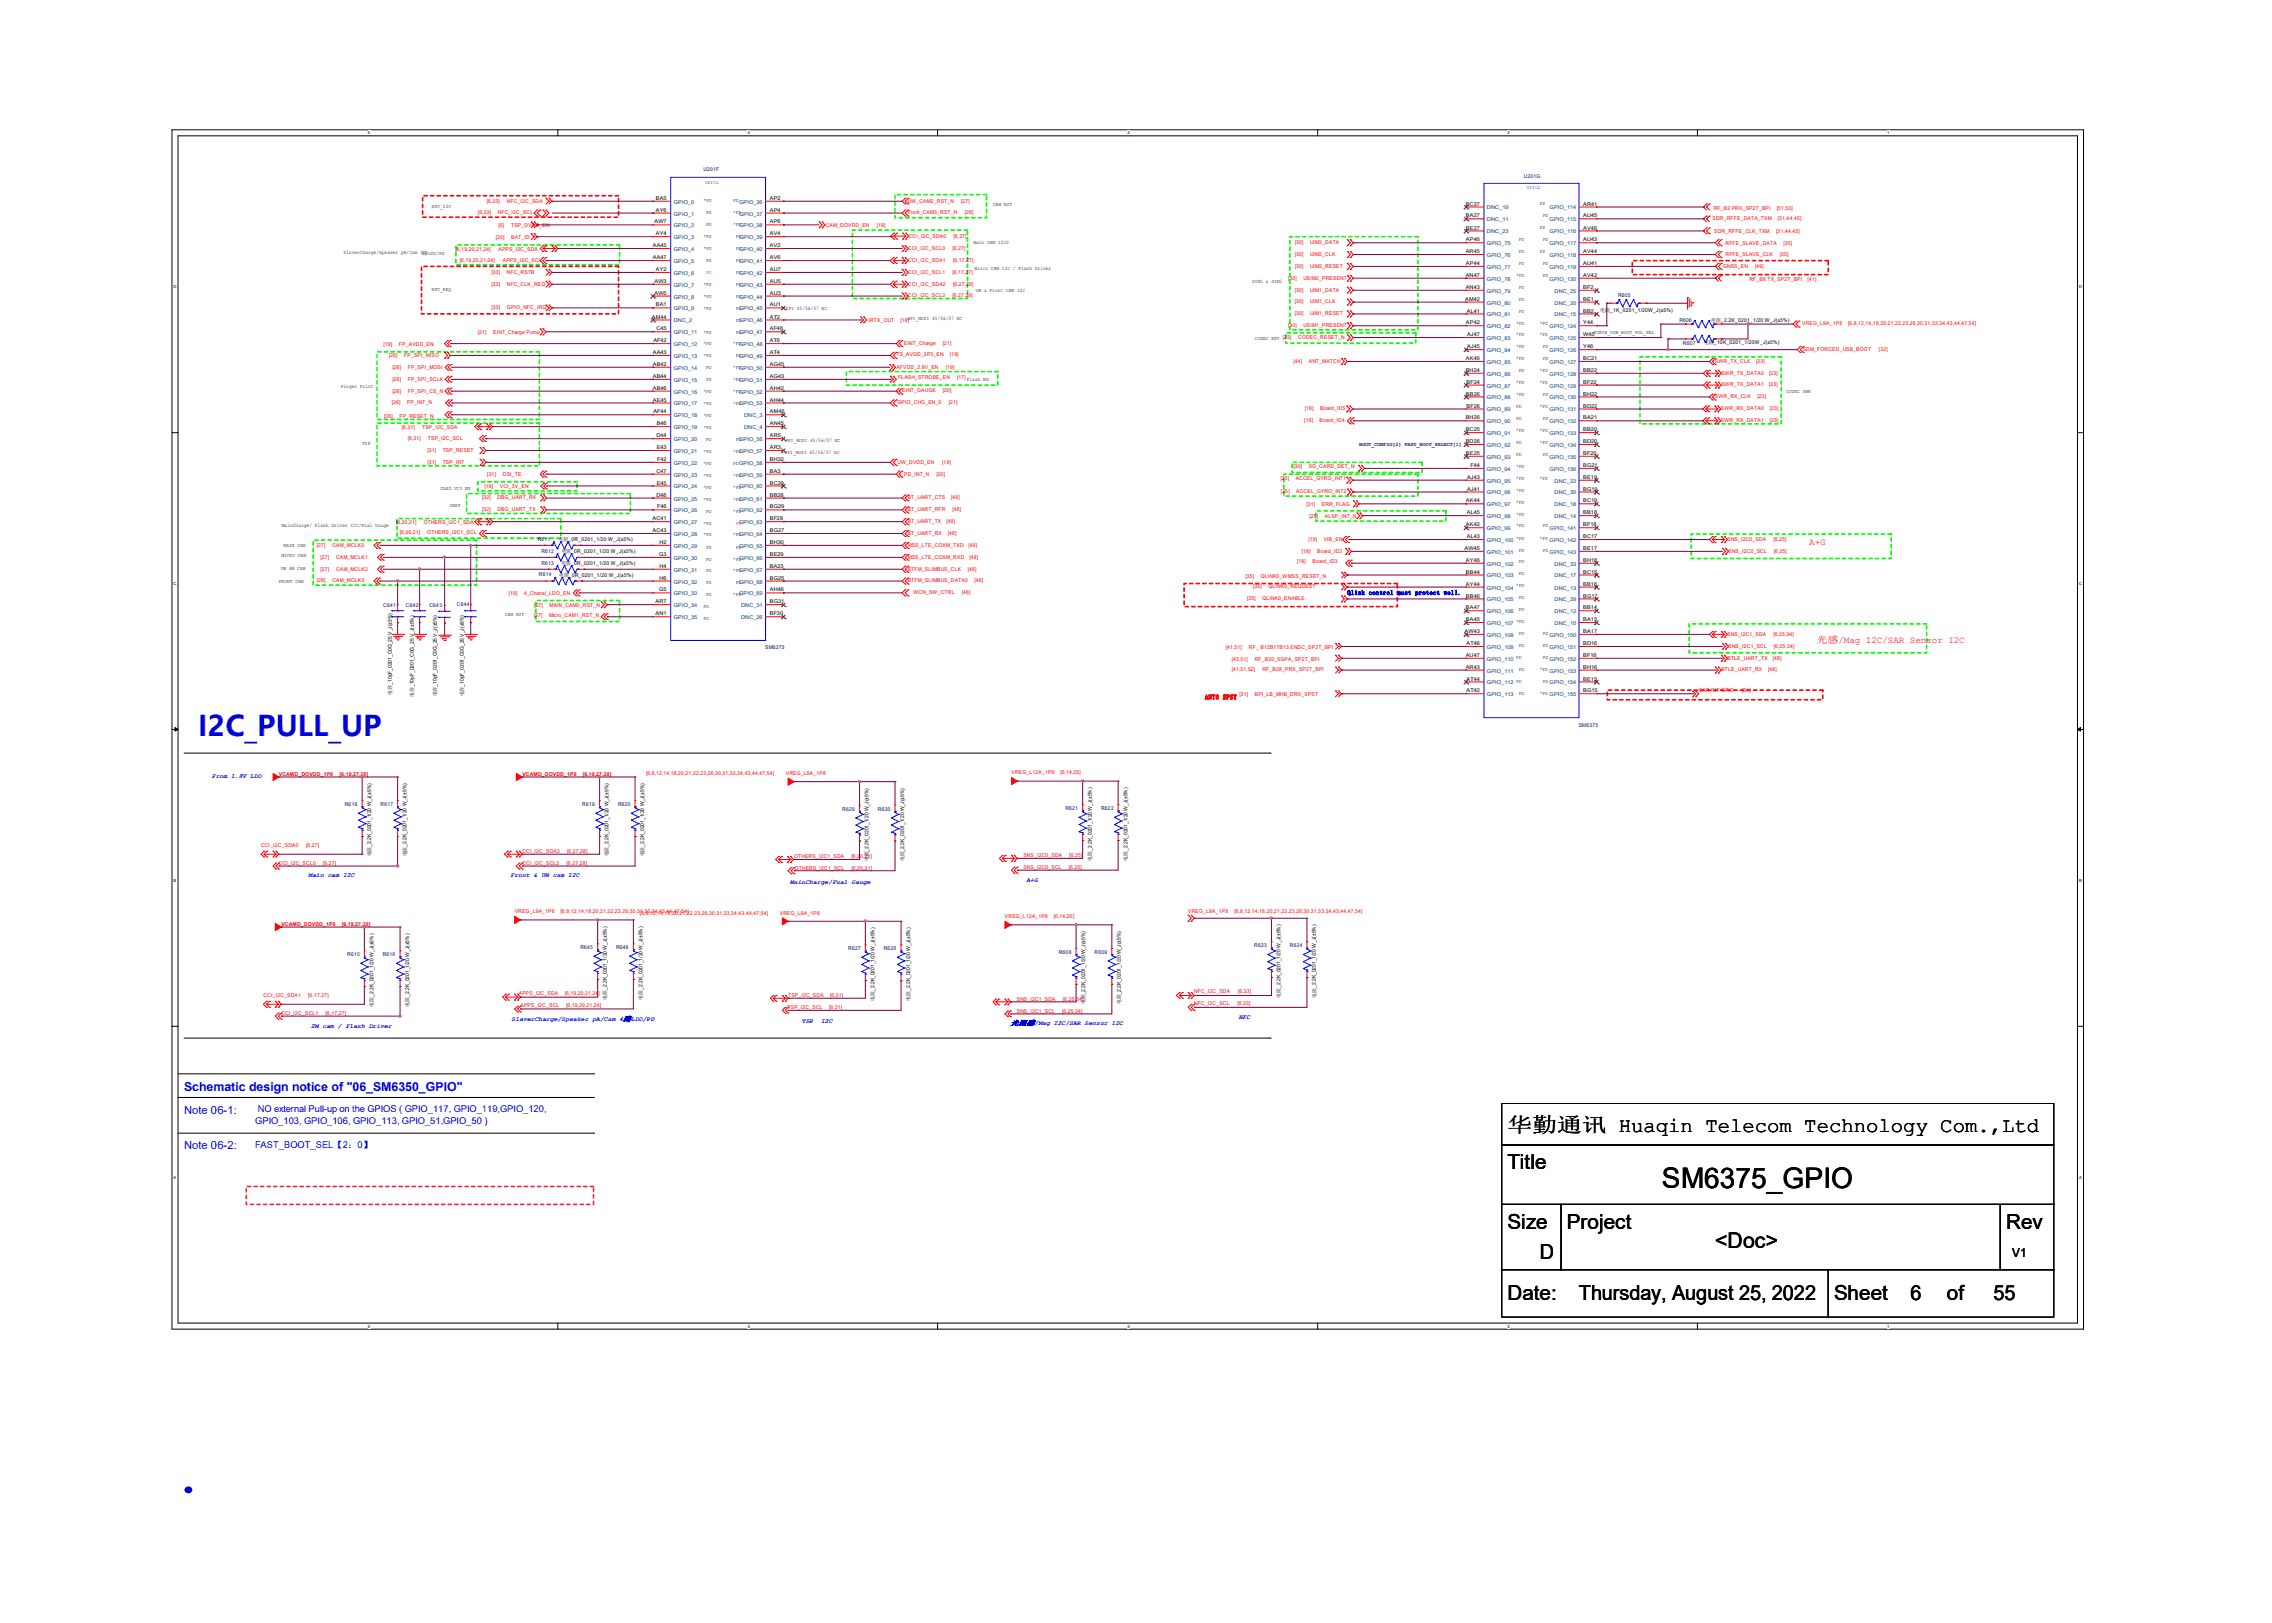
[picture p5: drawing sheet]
<svg xmlns="http://www.w3.org/2000/svg" width="350mm" height="250mm" viewBox="0 0 350 250" stroke-linecap="round" stroke-linejoin="round" font-family="sans-serif">
<defs><g id="words">
<text font-size="8.5" fill="#00f" x="26.5" y="229.9">.</text>
<text font-size="4.4" fill="#00f" x="30.5" y="113.3">I2C_PULL_UP</text>
<text font-size="4.4" x="256" y="183">SM6375_GPIO</text>
<text font-size="3.3" x="264.2" y="192.2">&lt;Doc&gt;</text>
<g font-size="3.2">
<text x="232.2" y="174.3">华勤通讯 Huaqin Telecom Technology Com.,Ltd</text>
<text x="232.2" y="180.1">Title</text>
<text x="232.2" y="189.3">Size</text>
<text x="241.4" y="189.3">Project</text>
<text x="309.1" y="189.3">Rev</text>
<text x="237.2" y="193.9">D</text>
<text x="232.2" y="200.2">Date:</text>
<text x="243.2" y="200.3">Thursday, August 25, 2022</text>
<text x="282.5" y="200.2">Sheet</text>
<text x="294.3" y="200.3">6</text>
<text x="299.9" y="200.2">of</text>
<text x="307.1" y="200.3">55</text>
</g>
<text font-size="1.9" fill="#00f" x="28.4" y="168.1">Schematic design notice of &quot;06_SM6350_GPIO&quot;</text>
<text font-size="1.9" x="310" y="193.6">V1</text>
<g font-size="1.7" fill="#00f">
<text x="28.4" y="171.6">Note 06-1:</text>
<text x="28.4" y="177">Note 06-2:</text>
</g>
<g font-size="1.4" fill="#f00">
<text x="278.7" y="83.9">A+G</text>
<text x="279.8" y="99">光感/Mag I2C/SAR Sensor I2C</text>
</g>
<g font-size="1.4" fill="#00f">
<text x="39.3" y="173.2">GPIO_103, GPIO_106, GPIO_113, GPIO_51,GPIO_50 )</text>
<text x="39.7" y="171.3">NO external Pull-up on the GPIOS ( GPIO_117, GPIO_119,GPIO_120,</text>
<text x="39.3" y="176.8">FAST_BOOT_SEL【2：0】</text>
</g>
<text font-size="1.1" fill="#00f" x="155.7" y="157.9">光距感/Mag I2C/SAR Sensor I2C</text>
<g font-size="1" fill="#00f">
<text x="207.6" y="91.6">Qlink control must protect well.</text>
<text x="32.6" y="119.9">From 1.8V LDO</text>
<text x="47.5" y="135.1">Main cam I2C</text>
<text x="78.7" y="135.1">Front &amp; UW cam I2C</text>
<text x="121.7" y="136.2">MainCharge/Fual Gauge</text>
<text x="158.1" y="135.8">A+G</text>
<text x="47.9" y="158.3">2M cam / Flash Driver</text>
<text x="78.8" y="157.3">SlaverCharge/Speaker pA/Cam 4路LDO/PD</text>
<text x="123.5" y="157.6">TSP</text>
<text x="126.5" y="157.6">I2C</text>
<text x="190.8" y="156.9">NFC</text>
</g>
<text font-size="1" fill="#f00" x="185.6" y="107.7">ANT6 SPST</text>
<g font-size=".8" fill="#000080">
<text x="108.4" y="26.3">U201F</text>
<text x="234.7" y="27.4">U201G</text>
<text x="249.3" y="45.8">R605</text>
<text x="258.7" y="49.6">R606</text>
<text x="259.3" y="53.1">R607</text>
<text x="209.4" y="68.7">BOOT_CONFIG[2] FAST_BOOT_SELECT[1]</text>
<text x="82.8" y="83.3">R611</text>
<text x="83" y="88.8">R614</text>
<text x="83.4" y="87">R613</text>
<text x="83.4" y="85.1">R612</text>
<text x="59.1" y="93.5">C641</text>
<text x="62.5" y="93.5">C642</text>
<text x="66.2" y="93.5">C643</text>
<text x="70.4" y="93.4">C644</text>
<text x="117.9" y="100">SM6375</text>
<text x="243.2" y="112">SM6375</text>
<text x="53.1" y="124.2">R616</text>
<text x="58.6" y="124.2">R617</text>
<text x="89.7" y="124.2">R619</text>
<text x="95.2" y="124.2">R620</text>
<text x="129.8" y="124.9">R629</text>
<text x="135.3" y="124.9">R630</text>
<text x="164.1" y="124.8">R621</text>
<text x="169.6" y="124.8">R622</text>
<text x="53.5" y="147.3">R615</text>
<text x="59" y="147.3">R618</text>
<text x="89.4" y="146.2">R645</text>
<text x="94.9" y="146.2">R646</text>
<text x="130.7" y="146.4">R627</text>
<text x="136.1" y="146.4">R628</text>
<text x="163.1" y="146.9">R608</text>
<text x="168.6" y="146.9">R609</text>
<text x="193.2" y="145.9">R623</text>
<text x="198.7" y="145.9">R624</text>
</g>
<g font-size=".8" fill="#00f">
<text x="108.6" y="28.4">GPIO1</text>
<text x="235.2" y="29.1">GPIO2</text>
</g>
<g font-size=".8">
<text x="66.5" y="32">NFC_I2C</text>
<text x="100.8" y="34.4">AW7</text>
<text x="101" y="30.8">BA5</text>
<text x="101" y="32.6">AY6</text>
<text x="108.4" y="31.1">*PD</text>
<text x="108.8" y="33">PD</text>
<text x="108.8" y="34.8">PD</text>
<text x="112.9" y="31.1">PD</text>
<text x="112.9" y="33">*PD</text>
<text x="112.9" y="34.8">*PD</text>
<text x="118.6" y="30.8">AP2</text>
<text x="118.6" y="32.6">AP4</text>
<text x="118.6" y="34.4">AP6</text>
<text x="153" y="31.7">CAM RST</text>
<text x="225.8" y="31.7">BC27</text>
<text x="225.8" y="33.5">BA27</text>
<text x="225.8" y="35.4">BE27</text>
<text x="237.2" y="35.3">PD</text>
<text x="237.2" y="31.6">PD</text>
<text x="237.7" y="33.4">PD</text>
<text x="243.9" y="31.7">AR41</text>
<text x="243.9" y="33.5">AU45</text>
<text x="243.9" y="35.4">AV46</text>
<text x="52.9" y="39.1">SlaverCharge/Speaker pA/Cam 4</text>
<text x="65.1" y="39.3">路LDO/PD</text>
<text x="100.6" y="38.1">AA45</text>
<text x="100.6" y="39.9">AA47</text>
<text x="101" y="36.2">AY4</text>
<text x="101" y="41.7">AY2</text>
<text x="108.4" y="36.6">*PD</text>
<text x="108.4" y="38.5">*PD</text>
<text x="108.8" y="40.3">PD</text>
<text x="113.4" y="36.6">PD</text>
<text x="113.4" y="38.5">PDGPIO_40</text>
<text x="113.4" y="40.3">PDGPIO_41</text>
<text x="118.6" y="36.2">AV4</text>
<text x="118.6" y="38.1">AV2</text>
<text x="118.6" y="39.9">AV6</text>
<text x="118.6" y="41.7">AU7</text>
<text x="149.9" y="37.5">Main CAM I2C0</text>
<text x="150.1" y="41.6">Micro CAM I2C / Flash Driver</text>
<text x="225.8" y="39">AR45</text>
<text x="225.8" y="37.2">AP46</text>
<text x="225.8" y="40.8">AP44</text>
<text x="234" y="39">PD</text>
<text x="234" y="40.8">PD</text>
<text x="234" y="37.1">PD</text>
<text x="237.2" y="39">PD</text>
<text x="237.7" y="37.1">PD</text>
<text x="237.7" y="40.8">PD</text>
<text x="243.9" y="37.2">AU43</text>
<text x="243.9" y="39">AV44</text>
<text x="243.9" y="40.8">AU41</text>
<text x="66.5" y="44.8">NFC_REQ</text>
<text x="100.8" y="43.6">AW3</text>
<text x="100.8" y="45.4">AW5</text>
<text x="101" y="47.2">BA1</text>
<text x="108.4" y="44">*PD</text>
<text x="108.4" y="45.8">*PD</text>
<text x="108.4" y="47.7">*PD</text>
<text x="113.4" y="42.2">PDGPIO_42</text>
<text x="113.4" y="44">PDGPIO_43</text>
<text x="113.4" y="45.8">PDGPIO_44</text>
<text x="113.4" y="47.7">PDGPIO_45</text>
<text x="118.6" y="43.6">AU5</text>
<text x="118.6" y="45.4">AU3</text>
<text x="118.6" y="47.2">AU1</text>
<text x="121.1" y="47.8">SPI 45/56/57 NC</text>
<text x="150.3" y="45">UW &amp; Front CAM I2C</text>
<text x="192.9" y="43.6">SIM1 &amp; SIM2</text>
<text x="225.7" y="46.3">AM42</text>
<text x="225.8" y="42.6">AN47</text>
<text x="225.8" y="44.5">AN43</text>
<text x="233.6" y="42.6">*PD</text>
<text x="234" y="44.5">PD</text>
<text x="234" y="46.3">PD</text>
<text x="237.7" y="42.6">PD</text>
<text x="243.9" y="44.5">BF2</text>
<text x="243.9" y="46.3">BE1</text>
<text x="243.9" y="42.6">AV42</text>
<text x="100.4" y="49.1">AM44</text>
<text x="100.7" y="52.7">AF42</text>
<text x="101.1" y="50.9">C45</text>
<text x="108.4" y="51.4">*PD</text>
<text x="108.4" y="53.2">*PD</text>
<text x="112.9" y="53.2">*PDGPIO_48</text>
<text x="113.4" y="49.5">PDGPIO_46</text>
<text x="113.4" y="51.4">PDGPIO_47</text>
<text x="118.6" y="49.1">AT2</text>
<text x="118.6" y="50.9">AF46</text>
<text x="118.6" y="52.7">AT6</text>
<text x="139.8" y="49.4">SPI_MOSI 45/56/57 NC</text>
<text x="193.3" y="52.3">CODEC RST [23]</text>
<text x="225.8" y="50">AP42</text>
<text x="226" y="48.1">AL41</text>
<text x="226" y="51.8">AJ47</text>
<text x="226" y="53.6">AJ45</text>
<text x="233.6" y="50">*PD</text>
<text x="233.6" y="51.8">*PD</text>
<text x="233.6" y="53.7">*PD</text>
<text x="234" y="48.2">PD</text>
<text x="237.2" y="50">*PD</text>
<text x="237.2" y="51.8">*PD</text>
<text x="237.7" y="53.7">PD</text>
<text x="243.9" y="48.1">BB2</text>
<text x="243.9" y="50">Y44</text>
<text x="243.9" y="51.8">W45</text>
<text x="243.9" y="53.6">Y46</text>
<text x="245.5" y="51.5">FORCE_USB_BOOT_POL_SEL</text>
<text x="246.5" y="48.1">电阻_1K_0201_1/20W_J(±5%)</text>
<text x="262.5" y="53.1">电阻_10K_0201_1/20W_J(±5%)</text>
<text x="263.6" y="49.7">电阻_2.2K_0201_1/20 W_J(±5%)</text>
<text x="52.5" y="59.8">Finger Print</text>
<text x="100.6" y="54.5">AA43</text>
<text x="100.6" y="56.4">AB42</text>
<text x="100.6" y="58.2">AB44</text>
<text x="108.4" y="55">*PD</text>
<text x="108.8" y="56.9">PD</text>
<text x="108.8" y="58.7">PD</text>
<text x="112.9" y="56.9">*PDGPIO_50</text>
<text x="112.9" y="58.7">*PDGPIO_51</text>
<text x="113.4" y="55">PDGPIO_49</text>
<text x="118.6" y="54.5">AT4</text>
<text x="118.6" y="56.4">AG45</text>
<text x="118.6" y="58.2">AG43</text>
<text x="148.9" y="58.8">Flash EN</text>
<text x="225.8" y="57.3">BH24</text>
<text x="225.8" y="55.5">AK46</text>
<text x="225.9" y="59.1">BF24</text>
<text x="233.6" y="55.5">*PD</text>
<text x="233.6" y="59.2">*PD</text>
<text x="234" y="57.4">PD</text>
<text x="237.2" y="57.4">*PD</text>
<text x="237.2" y="59.2">*PD</text>
<text x="237.7" y="55.5">PD</text>
<text x="243.9" y="55.5">BC21</text>
<text x="243.9" y="57.3">BB22</text>
<text x="243.9" y="59.1">BF22</text>
<text x="100.6" y="60">AB46</text>
<text x="100.6" y="61.9">AE45</text>
<text x="100.7" y="63.7">AF44</text>
<text x="101.2" y="65.5">B46</text>
<text x="108.4" y="60.6">*PD</text>
<text x="108.4" y="62.4">*PD</text>
<text x="108.4" y="64.2">*PD</text>
<text x="112.9" y="60.6">*PDGPIO_52</text>
<text x="112.9" y="62.4">*PDGPIO_53</text>
<text x="118.6" y="63.7">AM46</text>
<text x="118.6" y="65.5">AN45</text>
<text x="118.6" y="60">AH42</text>
<text x="118.6" y="61.9">AH44</text>
<text x="225.8" y="64.6">BH26</text>
<text x="225.8" y="60.9">BB26</text>
<text x="225.9" y="62.8">BF26</text>
<text x="233.6" y="62.8">PD</text>
<text x="233.6" y="64.7">PD</text>
<text x="233.6" y="61">*PD</text>
<text x="237.2" y="62.8">*PD</text>
<text x="237.7" y="61">PD</text>
<text x="237.7" y="64.7">PD</text>
<text x="243.9" y="60.9">BH22</text>
<text x="243.9" y="62.8">BD22</text>
<text x="243.9" y="64.6">BA21</text>
<text x="275.2" y="60.5">CODEC SWR</text>
<text x="55.8" y="68.6">TSP</text>
<text x="101.1" y="67.4">D44</text>
<text x="101.2" y="69.2">E43</text>
<text x="101.2" y="71">F42</text>
<text x="108.4" y="66.1">*PD</text>
<text x="108.4" y="69.8">*PD</text>
<text x="108.4" y="71.6">*PD</text>
<text x="108.8" y="67.9">PD</text>
<text x="112.9" y="69.8">*PDGPIO_57</text>
<text x="112.9" y="71.6">PDGPIO_58</text>
<text x="113.4" y="67.9">PDGPIO_56</text>
<text x="118.6" y="67.4">AR5</text>
<text x="118.6" y="69.2">AR3</text>
<text x="118.6" y="71">BH32</text>
<text x="120.9" y="70">SPI_MOSI 45/56/57 NC</text>
<text x="121" y="68.1">SPI_MOSI 45/56/57 NC</text>
<text x="225.8" y="66.4">BC25</text>
<text x="225.8" y="68.2">BD26</text>
<text x="225.8" y="70.1">BE25</text>
<text x="226.5" y="71.9">F44</text>
<text x="233.6" y="68.4">PD</text>
<text x="233.6" y="70.2">PD</text>
<text x="233.6" y="66.6">*PD</text>
<text x="237.2" y="66.6">*PD</text>
<text x="237.2" y="68.4">*PD</text>
<text x="237.7" y="70.2">PD</text>
<text x="243.9" y="66.4">BB20</text>
<text x="243.9" y="68.2">BD20</text>
<text x="243.9" y="70.1">BF20</text>
<text x="243.9" y="71.9">BG21</text>
<text x="67.9" y="75.5">OLED VCI EN</text>
<text x="101.1" y="72.8">C47</text>
<text x="101.1" y="76.5">D46</text>
<text x="101.2" y="74.6">E45</text>
<text x="108.4" y="73.4">*PD</text>
<text x="108.4" y="75.3">*PD</text>
<text x="108.4" y="77.1">*PD</text>
<text x="112.9" y="73.4">*PDGPIO_59</text>
<text x="112.9" y="75.3">*PDGPIO_60</text>
<text x="112.9" y="77.1">*PDGPIO_61</text>
<text x="118.6" y="72.8">BA3</text>
<text x="118.6" y="74.6">BC29</text>
<text x="118.6" y="76.5">BB28</text>
<text x="225.8" y="77.4">AK44</text>
<text x="226" y="73.8">AJ43</text>
<text x="226" y="75.6">AJ41</text>
<text x="233.6" y="73.9">*PD</text>
<text x="233.6" y="77.6">*PD</text>
<text x="233.6" y="72">*PD</text>
<text x="233.6" y="75.8">*PD</text>
<text x="237.2" y="73.9">*PD</text>
<text x="243.9" y="73.8">BE19</text>
<text x="243.9" y="75.6">BG19</text>
<text x="243.9" y="77.4">BC19</text>
<text x="43.4" y="81.2">MainCharge/ Flash Driver I2C/Fual Gauge</text>
<text x="69.3" y="78.1">UART</text>
<text x="86.1" y="83.4">电阻_0R_0201_1/20 W_J(±5%)</text>
<text x="100.5" y="80.1">AC41</text>
<text x="100.5" y="82">AC43</text>
<text x="101.2" y="78.3">F46</text>
<text x="101.6" y="83.8">H2</text>
<text x="108.4" y="80.8">*PD</text>
<text x="108.4" y="82.6">*PD</text>
<text x="108.8" y="79">PD</text>
<text x="112.9" y="79">*PDGPIO_62</text>
<text x="112.9" y="82.6">*PDGPIO_64</text>
<text x="118.6" y="78.3">BG29</text>
<text x="118.6" y="80.1">BF28</text>
<text x="118.6" y="82">BG27</text>
<text x="118.6" y="83.8">BH30</text>
<text x="225.8" y="81.1">AK42</text>
<text x="226" y="79.2">AL45</text>
<text x="226" y="82.9">AL43</text>
<text x="233.6" y="83.1">*PD</text>
<text x="233.6" y="79.4">*PD</text>
<text x="233.6" y="81.2">*PD</text>
<text x="237.2" y="83.1">*PD</text>
<text x="237.7" y="81.2">PD</text>
<text x="243.9" y="79.2">BB18</text>
<text x="243.9" y="81.1">BF18</text>
<text x="243.9" y="82.9">BC17</text>
<text x="43" y="89.7">FRONT CAM</text>
<text x="43.3" y="87.8">UW 8M CAM</text>
<text x="43.3" y="85.9">MICRO CAM</text>
<text x="43.7" y="84.3">MAIN CAM</text>
<text x="86.1" y="88.9">电阻_0R_0201_1/20 W_J(±5%)</text>
<text x="86.5" y="87">电阻_0R_0201_1/20 W_J(±5%)</text>
<text x="86.5" y="85.2">电阻_0R_0201_1/20 W_J(±5%)</text>
<text x="101.5" y="85.6">G3</text>
<text x="101.6" y="87.5">H4</text>
<text x="101.6" y="89.3">H6</text>
<text x="108.8" y="84.5">PD</text>
<text x="108.8" y="86.3">PD</text>
<text x="108.8" y="88.2">PD</text>
<text x="112.9" y="86.3">*PDGPIO_66</text>
<text x="112.9" y="88.2">*PDGPIO_67</text>
<text x="113.4" y="84.5">PDGPIO_65</text>
<text x="118.6" y="85.6">BE29</text>
<text x="118.6" y="87.5">BA23</text>
<text x="118.6" y="89.3">BG25</text>
<text x="225.6" y="84.7">AW45</text>
<text x="225.8" y="86.5">AY46</text>
<text x="225.8" y="88.4">BB44</text>
<text x="234" y="85">PD</text>
<text x="234" y="86.8">PD</text>
<text x="234" y="88.6">PD</text>
<text x="237.7" y="85">PD</text>
<text x="243.9" y="86.5">BH18</text>
<text x="243.9" y="88.4">BC15</text>
<text x="243.9" y="84.7">BE17</text>
<text x="77.8" y="94.9">CAM RST</text>
<text x="101" y="92.9">AR7</text>
<text x="101" y="94.8">AN1</text>
<text x="101.5" y="91.1">G5</text>
<text x="108.4" y="93.7">PD</text>
<text x="108.4" y="95.5">PD</text>
<text x="108.8" y="90">PD</text>
<text x="108.8" y="91.8">PD</text>
<text x="112.9" y="91.8">*PDGPIO_69</text>
<text x="113.4" y="90">PDGPIO_68</text>
<text x="118.6" y="94.8">BF30</text>
<text x="118.6" y="92.9">BG31</text>
<text x="118.6" y="91.1">AH46</text>
<text x="225.8" y="90.2">AY44</text>
<text x="225.8" y="92">BB46</text>
<text x="225.8" y="93.9">BA47</text>
<text x="225.8" y="95.7">BA45</text>
<text x="233.6" y="90.4">*PD</text>
<text x="233.6" y="96">*PD</text>
<text x="234" y="92.3">PD</text>
<text x="234" y="94.2">PD</text>
<text x="243.9" y="90.2">BB16</text>
<text x="243.9" y="92">BG17</text>
<text x="243.9" y="93.9">BB14</text>
<text x="243.9" y="95.7">BA15</text>
<text x="225.6" y="97.5">AW43</text>
<text x="225.8" y="101.2">AU47</text>
<text x="225.9" y="99.4">AT46</text>
<text x="233.6" y="101.5">PD</text>
<text x="234" y="99.6">PD</text>
<text x="234" y="97.8">PD</text>
<text x="237.7" y="99.6">PD</text>
<text x="237.7" y="101.5">PD</text>
<text x="237.7" y="97.8">PD</text>
<text x="243.9" y="97.5">BA17</text>
<text x="243.9" y="99.4">BD16</text>
<text x="243.9" y="101.2">BF16</text>
<text x="60.4" y="107" transform="rotate(-90 60.4 107)">电容_10pF_0201_C0G_25 V_J(±5%)</text>
<text x="63.7" y="107.4" transform="rotate(-90 63.7 107.4)">电容_10pF_0201_C0G_25 V_J(±5%)</text>
<text x="67.3" y="107.3" transform="rotate(-90 67.3 107.3)">电容_10pF_0201_C0G_25 V_J(±5%)</text>
<text x="71.5" y="107.3" transform="rotate(-90 71.5 107.3)">电容_10pF_0201_C0G_25 V_J(±5%)</text>
<text x="225.8" y="103">AR43</text>
<text x="225.9" y="104.8">AT44</text>
<text x="225.9" y="106.6">AT42</text>
<text x="233.6" y="105.2">PD</text>
<text x="234" y="103.4">PD</text>
<text x="234" y="107">PD</text>
<text x="237.2" y="103.4">*PD</text>
<text x="237.2" y="107">*PD</text>
<text x="237.7" y="105.2">PD</text>
<text x="243.9" y="103">BH16</text>
<text x="243.9" y="104.8">BE15</text>
<text x="243.9" y="106.6">BG15</text>
<text x="57.2" y="131.9" transform="rotate(-90 57.2 131.9)">电阻_2.2K_0201_1/20 W_J(±5%)</text>
<text x="62.6" y="131.9" transform="rotate(-90 62.6 131.9)">电阻_2.2K_0201_1/20 W_J(±5%)</text>
<text x="93.8" y="131.9" transform="rotate(-90 93.8 131.9)">电阻_2.2K_0201_1/20 W_J(±5%)</text>
<text x="99.2" y="131.9" transform="rotate(-90 99.2 131.9)">电阻_2.2K_0201_1/20 W_J(±5%)</text>
<text x="133.8" y="132.7" transform="rotate(-90 133.8 132.7)">电阻_2.2K_0201_1/20 W_J(±5%)</text>
<text x="139.3" y="132.7" transform="rotate(-90 139.3 132.7)">电阻_2.2K_0201_1/20 W_J(±5%)</text>
<text x="168.2" y="132.6" transform="rotate(-90 168.2 132.6)">电阻_2.2K_0201_1/20 W_J(±5%)</text>
<text x="173.7" y="132.6" transform="rotate(-90 173.7 132.6)">电阻_2.2K_0201_1/20 W_J(±5%)</text>
<text x="57.5" y="155.1" transform="rotate(-90 57.5 155.1)">电阻_2.2K_0201_1/20 W_J(±5%)</text>
<text x="63" y="155.1" transform="rotate(-90 63 155.1)">电阻_2.2K_0201_1/20 W_J(±5%)</text>
<text x="93.5" y="154" transform="rotate(-90 93.5 154)">电阻_2.2K_0201_1/20 W_J(±5%)</text>
<text x="99" y="154" transform="rotate(-90 99 154)">电阻_2.2K_0201_1/20 W_J(±5%)</text>
<text x="134.7" y="154.1" transform="rotate(-90 134.7 154.1)">电阻_2.2K_0201_1/20 W_J(±5%)</text>
<text x="140.2" y="154.1" transform="rotate(-90 140.2 154.1)">电阻_2.2K_0201_1/20 W_J(±5%)</text>
<text x="167.2" y="154.7" transform="rotate(-90 167.2 154.7)">电阻_2.2K_0201_1/20 W_J(±5%)</text>
<text x="172.7" y="154.7" transform="rotate(-90 172.7 154.7)">电阻_2.2K_0201_1/20 W_J(±5%)</text>
<text x="197.3" y="153.7" transform="rotate(-90 197.3 153.7)">电阻_2.2K_0201_1/20 W_J(±5%)</text>
<text x="202.7" y="153.7" transform="rotate(-90 202.7 153.7)">电阻_2.2K_0201_1/20 W_J(±5%)</text>
</g>
<g font-size=".8" fill="#f00">
<text x="73.6" y="33">[6,33]</text>
<text x="75" y="31.2">[6,33]</text>
<text x="76.7" y="33">NFC_I2C_SCL</text>
<text x="76.8" y="34.9">[6]</text>
<text x="78.1" y="31.2">NFC_I2C_SDA</text>
<text x="78.7" y="34.9">TSP_DVDD_EN</text>
<text x="127.2" y="34.9">CAM_DOVDD_EN</text>
<text x="135.1" y="34.9">[19]</text>
<text x="139.8" y="31.2">UW_CAM2_RST_N</text>
<text x="139.8" y="33">Front_CAM3_RST_N</text>
<text x="148.1" y="31.2">[27]</text>
<text x="148.6" y="33">[28]</text>
<text x="263.8" y="33.9">SDR_RFFE_DATA_TXM</text>
<text x="264" y="32.3">RF_B2 PRX_SP2T_BPI</text>
<text x="264.1" y="35.9">SDR_RFFE_CLK_TXM</text>
<text x="273.6" y="35.9">[31,44,45]</text>
<text x="273.7" y="32.3">[51,53]</text>
<text x="273.9" y="33.9">[31,44,45]</text>
<text x="70.2" y="38.6">[6,19,20,21,24]</text>
<text x="70.8" y="40.4">[6,19,20,21,24]</text>
<text x="76.4" y="36.8">[20]</text>
<text x="76.8" y="38.6">APPS_I2C_SDA</text>
<text x="77.5" y="40.4">APPS_I2C_SCL</text>
<text x="78.7" y="36.8">BAT_ID</text>
<text x="139.9" y="40.4">CCI_I2C_SDA1</text>
<text x="139.9" y="38.5">CCI_I2C_SCL0</text>
<text x="140" y="36.6">CCI_I2C_SDA0</text>
<text x="146.7" y="38.5">[6,27]</text>
<text x="146.8" y="40.4">[6,17,27]</text>
<text x="146.9" y="36.6">[6,27]</text>
<text x="199.4" y="37.6">[30]</text>
<text x="199.4" y="39.4">[30]</text>
<text x="199.4" y="41.2">[30]</text>
<text x="201.8" y="37.6">UIM2_DATA</text>
<text x="201.8" y="39.4">UIM2_CLK</text>
<text x="201.8" y="41.2">UIM2_RESET</text>
<text x="265.4" y="41.3">GNSS_EN</text>
<text x="265.8" y="37.7">RFFE_SLAVE_DATA</text>
<text x="265.8" y="39.5">RFFE_SLAVE_CLK</text>
<text x="270.4" y="41.3">[49]</text>
<text x="274.2" y="39.5">[35]</text>
<text x="274.7" y="37.7">[35]</text>
<text x="75.7" y="44">[33]</text>
<text x="75.7" y="47.6">[33]</text>
<text x="75.7" y="42.2">[33]</text>
<text x="78.1" y="44">NFC_CLK_REQ</text>
<text x="78.1" y="47.6">GPIO_NFC_IRQ</text>
<text x="78.1" y="42.2">NFC_RSTB</text>
<text x="108.8" y="42.2">PU</text>
<text x="139.9" y="42.2">CCI_I2C_SCL1</text>
<text x="139.9" y="44">CCI_I2C_SDA2</text>
<text x="139.9" y="45.8">CCI_I2C_SCL2</text>
<text x="146.7" y="42.2">[6,17,27]</text>
<text x="146.7" y="45.8">[6,27,28]</text>
<text x="146.8" y="44">[6,27,28]</text>
<text x="198.4" y="43.2">[30]</text>
<text x="199.4" y="44.9">[30]</text>
<text x="199.4" y="46.7">[30]</text>
<text x="200.8" y="43.2">USIM2_PRESENT</text>
<text x="201.8" y="44.9">UIM1_DATA</text>
<text x="201.8" y="46.7">UIM1_CLK</text>
<text x="269.5" y="43.3">RF_B8 TX_SP2T_BPI</text>
<text x="278.5" y="43.3">[41]</text>
<text x="59.1" y="53.3">[19]</text>
<text x="61.5" y="53.3">FP_AVDD_EN</text>
<text x="73.6" y="51.4">[21]</text>
<text x="76" y="51.4">EINT_Charge Pump</text>
<text x="133.8" y="49.6">IRTX_OUT</text>
<text x="138.7" y="49.6">[18]</text>
<text x="139.3" y="53.1">EINT_Charge</text>
<text x="145.3" y="53.1">[21]</text>
<text x="198.4" y="50.4">[30]</text>
<text x="199.4" y="48.6">[30]</text>
<text x="200" y="52.2">CODEC_RESET_N</text>
<text x="200.8" y="50.4">USIM1_PRESENT</text>
<text x="201.8" y="48.6">UIM1_RESET</text>
<text x="277.6" y="50.1">VREG_L9A_1P8</text>
<text x="284.7" y="50.1">[6,8,12,14,18,20,21,22,23,26,30,31,33,34,43,44,47,54]</text>
<text x="59.9" y="55">[26]</text>
<text x="60.5" y="56.8">[26]</text>
<text x="60.5" y="58.6">[26]</text>
<text x="62.3" y="55">FP_SPI_MISO</text>
<text x="62.8" y="56.8">FP_SPI_MOSI</text>
<text x="62.8" y="58.6">FP_SPI_SCLK</text>
<text x="138.1" y="54.9">TS_AVDD_3P3_EN</text>
<text x="138.1" y="56.9">AFVDD_2.8V_EN</text>
<text x="138.3" y="58.4">FLASH_STROBE_EN</text>
<text x="145.7" y="56.9">[19]</text>
<text x="146.3" y="54.9">[19]</text>
<text x="147.4" y="58.4">[17]</text>
<text x="199.3" y="55.9">[44]</text>
<text x="201.6" y="55.9">ANT_MATCH</text>
<text x="264.2" y="55.9">SWR_TX_CLK</text>
<text x="265.2" y="57.7">SWR_TX_DATA0</text>
<text x="265.2" y="59.5">SWR_TX_DATA1</text>
<text x="270.5" y="55.9">[23]</text>
<text x="272.6" y="57.7">[23]</text>
<text x="272.6" y="59.5">[23]</text>
<text x="277.7" y="54.1">SDM_FORCED_USB_BOOT</text>
<text x="289.5" y="54.1">[32]</text>
<text x="59.2" y="64.3">[26]</text>
<text x="60.4" y="62.3">[26]</text>
<text x="60.5" y="60.5">[26]</text>
<text x="61.5" y="64.3">FP_RESET_N</text>
<text x="62.7" y="62.3">FP_INT_N</text>
<text x="62.8" y="60.5">FP_SPI_CS_N</text>
<text x="138.3" y="62.3">GPIO_CHG_EN_0</text>
<text x="139" y="60.4">EINT_GAUGE</text>
<text x="145.3" y="60.4">[20]</text>
<text x="146.2" y="62.3">[21]</text>
<text x="200.9" y="64.9">[18]</text>
<text x="201" y="63.2">[18]</text>
<text x="203.3" y="64.9">Board_ID4</text>
<text x="203.4" y="63.2">Board_ID5</text>
<text x="264.2" y="61.4">SWR_RX_CLK</text>
<text x="265.1" y="63.2">SWR_RX_DATA0</text>
<text x="265.1" y="65">SWR_RX_DATA1</text>
<text x="270.7" y="61.4">[23]</text>
<text x="272.6" y="63.2">[23]</text>
<text x="272.6" y="65">[23]</text>
<text x="61.9" y="66">[6,31]</text>
<text x="62.8" y="67.8">[6,31]</text>
<text x="65" y="66">TSP_I2C_SDA</text>
<text x="65.8" y="69.6">[31]</text>
<text x="65.8" y="71.4">[31]</text>
<text x="65.9" y="67.8">TSP_I2C_SCL</text>
<text x="68.2" y="69.6">TSP_RESET</text>
<text x="68.2" y="71.4">TSP_INT</text>
<text x="138.3" y="71.4">UW_DVDD_EN</text>
<text x="145.2" y="71.4">[19]</text>
<text x="74.3" y="76.9">[32]</text>
<text x="74.6" y="75.2">[19]</text>
<text x="75.1" y="73.2">[31]</text>
<text x="76.6" y="76.9">DBG_UART_RX</text>
<text x="77" y="75.2">VCI_3V_EN</text>
<text x="77.5" y="73.2">DSI_TE</text>
<text x="139.3" y="73.2">PD_INT_N</text>
<text x="139.8" y="76.9">BT_UART_CTS</text>
<text x="144.2" y="73.2">[20]</text>
<text x="146.5" y="76.9">[48]</text>
<text x="197.2" y="74">[25]</text>
<text x="197.3" y="75.9">[25]</text>
<text x="199.3" y="72.1">[30]</text>
<text x="199.6" y="74">ACCEL_GYRO_INT1</text>
<text x="199.7" y="75.9">ACCEL_GYRO_INT2</text>
<text x="201.3" y="77.9">[31]</text>
<text x="201.6" y="72.1">SD_CARD_DET_N</text>
<text x="203.6" y="77.9">ERR_FLAG</text>
<text x="61" y="80.7">[6,20,21]</text>
<text x="61.6" y="82.2">[6,20,21]</text>
<text x="65.3" y="80.7">OTHERS_I2C1_SDA</text>
<text x="65.8" y="82.2">OTHERS_I2C1_SCL</text>
<text x="74.3" y="78.7">[32]</text>
<text x="76.6" y="78.7">DBG_UART_TX</text>
<text x="113.4" y="80.8">PUGPIO_63</text>
<text x="139.8" y="78.7">BT_UART_RFR</text>
<text x="139.8" y="80.6">BT_UART_TX</text>
<text x="139.8" y="82.4">BT_UART_RX</text>
<text x="145.8" y="80.6">[48]</text>
<text x="146" y="82.4">[48]</text>
<text x="146.7" y="78.7">[48]</text>
<text x="201.6" y="83.4">[19]</text>
<text x="201.7" y="79.8">[25]</text>
<text x="203.9" y="83.4">VIB_EN</text>
<text x="204.1" y="79.8">ALSP_INT_N</text>
<text x="266.1" y="83.3">SNS_I2C0_SDA</text>
<text x="273.2" y="83.3">[6,25]</text>
<text x="48.8" y="84.2">[27]</text>
<text x="48.8" y="89.7">[28]</text>
<text x="49.4" y="86.1">[27]</text>
<text x="49.4" y="87.9">[27]</text>
<text x="51.2" y="84.2">CAM_MCLK0</text>
<text x="51.2" y="89.7">CAM_MCLK3</text>
<text x="51.8" y="86.1">CAM_MCLK1</text>
<text x="51.8" y="87.9">CAM_MCLK2</text>
<text x="139.8" y="84.2">MSS_LTE_COXM_TXD</text>
<text x="139.8" y="86.1">MSS_LTE_COXM_RXD</text>
<text x="139.8" y="87.9">BTFM_SLIMBUS_CLK</text>
<text x="139.8" y="89.7">BTFM_SLIMBUS_DATA0</text>
<text x="149.1" y="87.9">[48]</text>
<text x="149.2" y="84.2">[48]</text>
<text x="149.3" y="86.1">[48]</text>
<text x="150.1" y="89.7">[48]</text>
<text x="191.9" y="89">[35]</text>
<text x="194.2" y="89">QLINK0_WMSS_RESET_N</text>
<text x="199.8" y="86.8">[18]</text>
<text x="200.5" y="85.2">[18]</text>
<text x="202.2" y="86.8">Board_ID3</text>
<text x="202.9" y="85.2">Board_ID2</text>
<text x="266.3" y="85.1">SNS_I2C0_SCL</text>
<text x="273.3" y="85.1">[6,25]</text>
<text x="78.4" y="91.6">[19]</text>
<text x="80.7" y="91.6">4_Chanel_LDO_EN</text>
<text x="82.2" y="95.1">[27]</text>
<text x="82.3" y="93.5">[27]</text>
<text x="84.6" y="95.1">Micro_CAM1_RST_N</text>
<text x="84.7" y="93.5">MAIN_CAM0_RST_N</text>
<text x="140.7" y="91.5">WCN_SW_CTRL</text>
<text x="148.2" y="91.5">[48]</text>
<text x="192.1" y="92.5">[35]</text>
<text x="193.1" y="90.6">[35]</text>
<text x="194.5" y="92.5">QLINK0_ENABLE</text>
<text x="195.4" y="90.6">QLINK0_REQUEST</text>
<text x="188.8" y="100">[41,51]</text>
<text x="189.8" y="101.8">[43,51]</text>
<text x="192.4" y="100">RF_ B12B17B13 ENDC_SP2T_BPI</text>
<text x="193.3" y="101.8">RF_B20_5GPA_SP2T_BPI</text>
<text x="266.1" y="97.9">SNS_I2C1_SDA</text>
<text x="266.1" y="101.6">BTLE_UART_TX</text>
<text x="266.3" y="99.8">SNS_I2C1_SCL</text>
<text x="273.1" y="101.6">[48]</text>
<text x="273.2" y="97.9">[6,25,34]</text>
<text x="273.3" y="99.8">[6,25,34]</text>
<text x="189.8" y="103.4">[41,51,52]</text>
<text x="190.9" y="107.3">[31]</text>
<text x="193.3" y="107.3">BPI_LB_MHB_DRX_SPST</text>
<text x="194.5" y="103.4">RF_B28_PRX_SP2T_BPI</text>
<text x="261.7" y="106.5">SAR INT GPIO</text>
<text x="265.2" y="103.4">BTLE_UART_RX</text>
<text x="268.4" y="106.5">[34]</text>
<text x="272.4" y="103.4">[48]</text>
<text x="43" y="119.5">VCAMD_DOVDD_1P8</text>
<text x="52.3" y="119.5">[6,19,27,28]</text>
<text x="80.5" y="119.5">VCAMD_DOVDD_1P8</text>
<text x="89.8" y="119.5">[6,19,27,28]</text>
<text x="99.5" y="119.4">[6,8,12,14,18,20,21,22,23,26,30,31,33,34,43,44,47,54]</text>
<text x="121.1" y="119.4">VREG_L9A_1P8</text>
<text x="155.8" y="119.3">VREG_L12A_1P8</text>
<text x="163.4" y="119.3">[6,14,25]</text>
<text x="40.2" y="130.5">CCI_I2C_SDA0</text>
<text x="47.2" y="130.5">[6,27]</text>
<text x="80.5" y="131.4">CCI_I2C_SDA2</text>
<text x="87.4" y="131.4">[6,27,28]</text>
<text x="43" y="133.2">CCI_I2C_SCL0</text>
<text x="49.8" y="133.2">[6,27]</text>
<text x="80.5" y="133.2">CCI_I2C_SCL2</text>
<text x="87.3" y="133.2">[6,27,28]</text>
<text x="122.3" y="132.2">OTHERS_I2C1_SDA</text>
<text x="122.4" y="133.9">OTHERS_I2C1_SCL</text>
<text x="131.2" y="132.2">[6,20,21]</text>
<text x="131.2" y="133.9">[6,20,21]</text>
<text x="157.6" y="133.9">SNS_I2C0_SCL</text>
<text x="157.6" y="132">SNS_I2C0_SDA</text>
<text x="164.6" y="133.9">[6,25]</text>
<text x="164.7" y="132">[6,25]</text>
<text x="43.3" y="142.7">VCAMD_DOVDD_1P8</text>
<text x="52.7" y="142.7">[6,19,27,28]</text>
<text x="79.3" y="140.6">VREG_L9A_1P8</text>
<text x="86.4" y="140.6">[6,8,12,14,18,20,21,22,23,26,30,31,33,34,43,44,47,54]</text>
<text x="98.6" y="141">[6,8,12,14,18,20,21,22,23,26,30,31,33,34,43,44,47,54]</text>
<text x="120.1" y="141">VREG_L9A_1P8</text>
<text x="154.8" y="141.4">VREG_L12A_1P8</text>
<text x="162.4" y="141.4">[6,14,25]</text>
<text x="183.1" y="140.6">VREG_L9A_1P8</text>
<text x="190.2" y="140.6">[6,8,12,14,18,20,21,22,23,26,30,31,33,34,43,44,47,54]</text>
<text x="40.6" y="153.6">CCI_I2C_SDA1</text>
<text x="47.5" y="153.6">[6,17,27]</text>
<text x="79.9" y="153.3">APPS_I2C_SDA</text>
<text x="80.2" y="155.1">APPS_I2C_SCL</text>
<text x="87" y="153.3">[6,19,20,21,24]</text>
<text x="87.2" y="155.1">[6,19,20,21,24]</text>
<text x="121.3" y="155.5">TSP_I2C_SCL</text>
<text x="121.4" y="153.6">TSP_I2C_SDA</text>
<text x="127.7" y="155.5">[6,31]</text>
<text x="127.9" y="153.6">[6,31]</text>
<text x="156.6" y="154.2">SNS_I2C1_SDA</text>
<text x="163.7" y="154.2">[6,25,34]</text>
<text x="184" y="153">NFC_I2C_SDA</text>
<text x="184" y="154.8">NFC_I2C_SCL</text>
<text x="190.6" y="154.8">[6,33]</text>
<text x="190.7" y="153">[6,33]</text>
<text x="43.3" y="156.4">CCI_I2C_SCL1</text>
<text x="50.2" y="156.4">[6,17,27]</text>
<text x="156.6" y="156">SNS_I2C1_SCL</text>
<text x="163.6" y="156">[6,25,34]</text>
</g>
<g font-size=".8" fill="#004080">
<text x="103.8" y="31.4">GPIO_0</text>
<text x="103.8" y="33.2">GPIO_1</text>
<text x="103.8" y="35">GPIO_2</text>
<text x="113.9" y="31.4">GPIO_36</text>
<text x="113.9" y="33.2">GPIO_37</text>
<text x="113.9" y="35">GPIO_38</text>
<text x="229.1" y="34.1">DNC_11</text>
<text x="229.1" y="36">DNC_23</text>
<text x="229.1" y="32.3">DNC_19</text>
<text x="238.7" y="32.3">GPIO_114</text>
<text x="238.7" y="34.1">GPIO_115</text>
<text x="238.7" y="36">GPIO_116</text>
<text x="103.8" y="36.8">GPIO_3</text>
<text x="103.8" y="38.7">GPIO_4</text>
<text x="103.8" y="40.5">GPIO_5</text>
<text x="113.9" y="36.8">GPIO_39</text>
<text x="229.1" y="37.8">GPIO_75</text>
<text x="229.1" y="39.6">GPIO_76</text>
<text x="229.1" y="41.4">GPIO_77</text>
<text x="238.7" y="37.8">GPIO_117</text>
<text x="238.7" y="39.6">GPIO_118</text>
<text x="238.7" y="41.4">GPIO_119</text>
<text x="103.8" y="42.3">GPIO_6</text>
<text x="103.8" y="44.2">GPIO_7</text>
<text x="103.8" y="46">GPIO_8</text>
<text x="103.8" y="47.8">GPIO_9</text>
<text x="229.1" y="43.2">GPIO_78</text>
<text x="229.1" y="45.1">GPIO_79</text>
<text x="229.1" y="46.9">GPIO_80</text>
<text x="238.7" y="43.2">GPIO_120</text>
<text x="239.5" y="45.1">DNC_25</text>
<text x="239.5" y="46.9">DNC_20</text>
<text x="103.8" y="49.7">DNC_2</text>
<text x="103.8" y="51.5">GPIO_11</text>
<text x="103.8" y="53.3">GPIO_12</text>
<text x="229.1" y="48.7">GPIO_81</text>
<text x="229.1" y="50.6">GPIO_82</text>
<text x="229.1" y="52.4">GPIO_83</text>
<text x="238.7" y="50.6">GPIO_124</text>
<text x="238.7" y="52.4">GPIO_125</text>
<text x="239.5" y="48.7">DNC_15</text>
<text x="103.8" y="55.1">GPIO_13</text>
<text x="103.8" y="56.9">GPIO_14</text>
<text x="103.8" y="58.8">GPIO_15</text>
<text x="229.1" y="54.2">GPIO_84</text>
<text x="229.1" y="56.1">GPIO_85</text>
<text x="229.1" y="57.9">GPIO_86</text>
<text x="229.1" y="59.7">GPIO_87</text>
<text x="238.7" y="54.2">GPIO_126</text>
<text x="238.7" y="56.1">GPIO_127</text>
<text x="238.7" y="57.9">GPIO_128</text>
<text x="238.7" y="59.7">GPIO_129</text>
<text x="103.8" y="60.6">GPIO_16</text>
<text x="103.8" y="62.5">GPIO_17</text>
<text x="103.8" y="64.3">GPIO_18</text>
<text x="114.6" y="64.3">DNC_3</text>
<text x="229.1" y="61.5">GPIO_88</text>
<text x="229.1" y="63.4">GPIO_89</text>
<text x="229.1" y="65.2">GPIO_90</text>
<text x="238.7" y="61.5">GPIO_130</text>
<text x="238.7" y="63.4">GPIO_131</text>
<text x="238.7" y="65.2">GPIO_132</text>
<text x="103.8" y="66.1">GPIO_19</text>
<text x="103.8" y="68">GPIO_20</text>
<text x="103.8" y="69.8">GPIO_21</text>
<text x="103.8" y="71.6">GPIO_22</text>
<text x="114.6" y="66.1">DNC_4</text>
<text x="229.1" y="67">GPIO_91</text>
<text x="229.1" y="68.8">GPIO_92</text>
<text x="229.1" y="70.7">GPIO_93</text>
<text x="238.7" y="67">GPIO_133</text>
<text x="238.7" y="68.8">GPIO_134</text>
<text x="238.7" y="70.7">GPIO_135</text>
<text x="103.8" y="73.4">GPIO_23</text>
<text x="103.8" y="75.2">GPIO_24</text>
<text x="103.8" y="77.1">GPIO_25</text>
<text x="229.1" y="72.5">GPIO_94</text>
<text x="229.1" y="74.3">GPIO_95</text>
<text x="229.1" y="76.2">GPIO_96</text>
<text x="229.1" y="78">GPIO_97</text>
<text x="238.7" y="72.5">GPIO_136</text>
<text x="239.5" y="74.3">DNC_22</text>
<text x="239.5" y="76.2">DNC_30</text>
<text x="239.5" y="78">DNC_18</text>
<text x="103.8" y="78.9">GPIO_26</text>
<text x="103.8" y="80.7">GPIO_27</text>
<text x="103.8" y="82.6">GPIO_28</text>
<text x="229.1" y="79.8">GPIO_98</text>
<text x="229.1" y="81.7">GPIO_99</text>
<text x="229.1" y="83.5">GPIO_100</text>
<text x="238.7" y="81.7">GPIO_141</text>
<text x="238.7" y="83.5">GPIO_142</text>
<text x="239.5" y="79.8">DNC_14</text>
<text x="103.8" y="84.4">GPIO_29</text>
<text x="103.8" y="86.2">GPIO_30</text>
<text x="103.8" y="88.1">GPIO_31</text>
<text x="103.8" y="89.9">GPIO_32</text>
<text x="229.1" y="85.3">GPIO_101</text>
<text x="229.1" y="87.1">GPIO_102</text>
<text x="229.1" y="89">GPIO_103</text>
<text x="238.7" y="85.3">GPIO_143</text>
<text x="239.5" y="87.1">DNC_33</text>
<text x="239.5" y="89">DNC_17</text>
<text x="103.8" y="91.7">GPIO_33</text>
<text x="103.8" y="93.5">GPIO_34</text>
<text x="103.8" y="95.4">GPIO_35</text>
<text x="114.2" y="95.4">DNC_26</text>
<text x="114.2" y="93.5">DNC_31</text>
<text x="229.1" y="90.8">GPIO_104</text>
<text x="229.1" y="92.6">GPIO_105</text>
<text x="229.1" y="94.5">GPIO_106</text>
<text x="239.5" y="90.8">DNC_13</text>
<text x="239.5" y="92.6">DNC_29</text>
<text x="239.5" y="94.5">DNC_12</text>
<text x="229.1" y="96.3">GPIO_107</text>
<text x="229.1" y="98.1">GPIO_108</text>
<text x="229.1" y="100">GPIO_109</text>
<text x="229.1" y="101.8">GPIO_110</text>
<text x="238.7" y="98.1">GPIO_150</text>
<text x="238.7" y="100">GPIO_151</text>
<text x="238.7" y="101.8">GPIO_152</text>
<text x="239.5" y="96.3">DNC_10</text>
<text x="229.1" y="103.6">GPIO_111</text>
<text x="229.1" y="105.4">GPIO_112</text>
<text x="229.1" y="107.2">GPIO_113</text>
<text x="238.7" y="103.6">GPIO_153</text>
<text x="238.7" y="105.4">GPIO_154</text>
<text x="238.7" y="107.2">GPIO_155</text>
</g>
<g font-size=".6">
<text x="56.7" y="20.7">5</text>
<text x="115.2" y="20.7">4</text>
<text x="173.7" y="20.7">3</text>
<text x="232.2" y="20.7">2</text>
<text x="290.7" y="20.7">1</text>
<text x="26.7" y="44.4">D</text>
<text x="320.3" y="44.4">D</text>
<text x="26.7" y="90.1">C</text>
<text x="320.3" y="90.1">C</text>
<text x="26.7" y="135.8">B</text>
<text x="320.3" y="135.8">B</text>
<text x="26.7" y="181.5">A</text>
<text x="320.3" y="181.5">A</text>
<text x="56.7" y="204.5">5</text>
<text x="115.2" y="204.5">4</text>
<text x="173.7" y="204.5">3</text>
<text x="232.2" y="204.5">2</text>
<text x="290.7" y="204.5">1</text>
</g>
</g></defs>
<path d="M26.5 20h294.5v184.7h-294.5zM27.4 20.9h292.6v182.9h-292.6z" fill="none" stroke="#000" stroke-width=".15"/>
<g fill="#fff">
<path d="M56.7 20.1h.3v.7h-.3z"/>
<path d="M56.7 203.9h.3v.8h-.3z"/>
</g>
<path d="M85.9 20v.9M85.9 203.8v.9" fill="none" stroke="#000" stroke-width=".15"/>
<g fill="#fff">
<path d="M115.2 20.1h.3v.7h-.3z"/>
<path d="M115.2 203.9h.3v.8h-.3z"/>
</g>
<path d="M144.4 20v.9M144.4 203.8v.9" fill="none" stroke="#000" stroke-width=".15"/>
<g fill="#fff">
<path d="M173.7 20.1h.3v.7h-.3z"/>
<path d="M173.7 203.9h.3v.8h-.3z"/>
</g>
<path d="M203 20v.9M203 203.8v.9" fill="none" stroke="#000" stroke-width=".15"/>
<g fill="#fff">
<path d="M232.2 20.1h.4v.7h-.4z"/>
<path d="M232.2 203.9h.4v.8h-.4z"/>
</g>
<path d="M261.5 20v.9M261.5 203.8v.9" fill="none" stroke="#000" stroke-width=".15"/>
<g fill="#fff">
<path d="M290.7 20.1h.4v.7h-.4z"/>
<path d="M290.7 203.9h.4v.8h-.4z"/>
<path d="M26.7 43.8h.5v.7h-.5z"/>
<path d="M320.3 43.8h.5v.7h-.5z"/>
<path d="M26.7 89.5h.5v.7h-.5z"/>
<path d="M320.3 89.5h.5v.7h-.5z"/>
</g>
<path d="M26.5 66.6h.9M320 66.6h1" fill="none" stroke="#000" stroke-width=".15"/>
<g fill="#fff">
<path d="M26.7 135.2h.5v.7h-.5z"/>
<path d="M320.3 135.2h.4v.7h-.4z"/>
</g>
<path d="M26.5 112.4h.9M320 112.4h1" fill="none" stroke="#000" stroke-width=".15"/>
<path d="M27 112.1l.4 .3-.4 .2zM320 112.4l.5-.3v.5z" fill="#000" stroke="#000" stroke-width=".15"/>
<g fill="#fff">
<path d="M26.7 180.9h.4v.8h-.4z"/>
<path d="M320.3 180.9h.4v.8h-.4z"/>
</g>
<g fill="none" stroke="#000" stroke-width=".15">
<path d="M28.4 116h167.3M195.7 116h.1M26.5 158.1h.9M28.4 159.9h167.3M195.7 159.9h.1M320 158.1h1M27.4 165.4h64M27.4 169h64M27.4 174.6h64M91.4 165.4h.1M91.4 169h.1M91.4 174.6h.1"/>
<path d="M231.3 176.4h85.1v9.1h-85.1zM231.3 170h85.1v6.4h-85.1zM231.3 185.5h9.2v10.1h-9.2zM231.3 195.6h50.3v7.3h-50.3zM240.5 185.5h67.6v10.1h-67.6zM281.6 195.6h34.8v7.3h-34.8zM308.1 185.5h8.3v10.1h-8.3z"/>
</g>
<path d="M37.9 182.8h53.5v2.7h-53.5z" fill="none" stroke="#ff0080" stroke-width=".25" stroke-dasharray=".5 .5"/>
<g fill="none" stroke="#0f0" stroke-width=".25" stroke-dasharray=".5 .5">
<path d="M70.2 37.7h25.3v3.1h-25.3zM131.3 35.4h17.7v10.6h-17.7zM137.9 30h14.1v3.5h-14.1zM198.7 36.5h19.7v14.3h-19.7zM58.1 54.2h25v10.4h-25zM130.4 57.2h23.3v2.1h-23.3zM198.1 51.3h20v1.5h-20zM252.6 55h21.8v10.3h-21.8zM58.1 65.2h25v6.6h-25zM61.2 79.9h25.2v3h-25.2zM71.9 76h25.2v3.1h-25.2zM73.6 74.2h15.3v1.4h-15.3z"/>
<path d="M197.8 73h20.6v3.4h-20.6zM199 71.2h20.1v1.6h-20.1zM202.7 78.7h20.1v1.6h-20.1zM48.3 83.2h25.1v6.9h-25.1zM82.5 92.5h13v3.2h-13zM260.2 96.1h36.6v4.5h-36.6zM260.5 82.3h30.8v3.7h-30.8z"/>
</g>
<path d="M65.1 30.2h30.2v3.3h-30.2zM64.9 41h30.4v7.4h-30.4zM251.5 40.1h30.1v2.2h-30.1zM182.4 89.9h32.9v3.5h-32.9zM247.6 106.3h33.2v1.5h-33.2z" fill="none" stroke="#f00" stroke-width=".25" stroke-dasharray=".5 .5"/>
<g fill="none" stroke="#f00" stroke-width=".15">
<path d="M81.8 34.2h.1M81.8 36h.1M81.8 34.2l.5 .4M81.8 36l.5 .5M82.3 34.2l.5 .4M82.3 36l.5 .5M82.3 34.6l-.5 .5M82.3 36.5l-.5 .4M82.3 34.6h.1M82.3 34.2h.1M82.3 36.5h.1M82.3 36h.1"/>
<path d="M82.8 32.4h.1M82.8 33.3h.1M82.8 32.4l-.5 .4 .5 .5M82.8 34.6h.1M82.8 36.5h.1M82.8 34.6l-.5 .5M82.8 36.5l-.5 .4M83.2 32.4l-.4 .4 .4 .5M83.2 33.3h.1M83.2 32.4h.1M83.6 33.3h.1M83.6 32.4h.1"/>
<path d="M83.6 32.4l.5 .4-.5 .5M83.6 37.9h.1M83.6 38.7h.1M83.6 39.7h.1M83.6 38.3l.5 .4M83.6 38.3h1.9M83.6 37.9l-.4 .4 .4 .4M83.6 39.7l-.4 .4 .4 .5M84.1 30.5l.5 .5M84.1 32.4l.5 .4-.5 .5M84.1 30.5h.1M84.1 33.3h.1"/>
<path d="M84.1 32.4h.1M84.1 37.9l-.5 .4M84.1 39.7l-.5 .4 .5 .5M84.1 37.9h.1M84.1 38.7h.1M84.1 39.7h.1M84.6 31h.1M84.6 30.5h.1M84.6 30.5l.4 .5M84.6 31l-.5 .4M85 31l-.4 .4M85 31h.1"/>
<path d="M85 37.9l.5 .4M85 37.9h.1M85 38.7h.1M85.5 37.9l.4 .4-.4 .4M85.5 38.7h.1M85.5 37.9h.1M85.5 38.3h.1M85.5 38.3l-.5 .4M100.6 36.5h.1M100.6 38.3h.1M100.6 31h.1M100.6 32.8h.1"/>
<path d="M100.6 34.6h.1M100.6 38.3h2.7M100.6 36.5h2.7M100.6 31h2.7M100.6 32.8h2.7M100.6 34.6h2.7M117.9 38.3h2.8M117.9 36.5h2.8M117.9 31h2.8M117.9 32.8h2.8M117.9 34.6h2.8M120.7 31h.1"/>
<path d="M120.7 32.8h.1M120.7 34.6h.1M120.7 36.5h.1M120.7 38.3h.1M126.2 35.1h.1M126.2 34.2h.1M126.2 34.2l.5 .4-.5 .5M126.7 34.2l.4 .4-.4 .5M126.7 35.1h.1M126.7 34.2h.1M137.6 39.7l-.4 .4 .4 .5M137.6 39.7h.1"/>
<path d="M137.7 36.8h.1M137.7 35.9h.1M137.7 36.4h.1M137.7 36.4l.5 .4M137.7 36.4h1.8M137.7 35.9l-.5 .5 .5 .4M138.1 39.7l-.5 .4M138.1 39.7h.1M138.2 35.9l-.5 .5M138.2 35.9h.1M138.2 36.8h.1M139 39.7h.1"/>
<path d="M139 39.7l.4 .4M139 37.9h.1M139 38.7h.1M139 37.9l.4 .4-.4 .4M139.1 35.9h.1M139.1 36.8h.1M139.1 35.9l.4 .5M139.4 30.5l-.4 .5 .4 .4M139.4 39.7h.1M139.4 30.5h.1M139.4 31.4h.1M139.4 39.7l.5 .4-.5 .5"/>
<path d="M139.4 32.4l-.4 .4 .4 .5M139.4 32.4h.1M139.4 33.3h.1M139.4 37.9h.1M139.4 38.7h.1M139.4 37.9l.5 .4-.5 .4M139.5 35.9h.1M139.5 36.8h.1M139.5 36.4l-.4 .4M139.5 35.9l.5 .5-.5 .4M139.9 30.5l-.5 .5 .5 .4M139.9 31.4h.1"/>
<path d="M139.9 30.5h.1M139.9 32.4l-.5 .4 .5 .5M139.9 33.3h.1M139.9 32.4h.1M207.6 37.9h.1M207.6 36.9h.1M207.6 39.7h.1M207.6 38.7h.1M207.6 36.9l.4 .5-.4 .5M207.6 38.7l.4 .5-.4 .5M208 36.9h.1M208 37.9h.1"/>
<path d="M208 38.7h.1M208 39.7h.1M208 36.9l.5 .5-.5 .5M208 38.7l.5 .5-.5 .5M225.8 37.4h2.8M225.8 39.2h2.8M225.8 33.7h2.8M225.8 35.6h2.8M225.8 31.9h2.8M225.8 37.4h.1M225.8 39.2h.1M225.8 33.7h.1"/>
<path d="M225.8 35.6h.1M225.8 31.9h.1M243.2 37.4h2.8M243.2 39.2h2.8M243.2 33.7h2.8M243.2 35.6h2.8M243.2 31.9h2.8M246 31.9h.1M246 33.7h.1M246 35.6h.1M246 37.4h.1M246 39.2h.1"/>
<path d="M262.4 33.7h.1M262.4 31.9h.1M262.4 33.7l.5 .5M262.4 31.9l.5 .5M262.9 33.3l-.5 .4M262.9 35.1l-.5 .5 .5 .4M262.9 31.4l-.5 .5M262.9 33.7h.1M262.9 33.3h.1M262.9 36h.1M262.9 35.1h.1M262.9 31.9h.1"/>
<path d="M262.9 31.4h.1M262.9 33.7l.4 .5M262.9 31.9l.4 .5M263.3 33.3l-.4 .4M263.3 35.1l-.4 .5 .4 .4M263.3 31.4l-.4 .5M263.3 33.3h.1M263.3 35.1h.1M263.3 36h.1M263.3 31.4h.1M264.7 36.9l-.5 .5 .5 .5M264.7 38.7l-.5 .5 .5 .5"/>
<path d="M264.7 36.9h.1M264.7 37.9h.1M264.7 38.7h.1M264.7 39.7h.1M265.2 36.9l-.5 .5 .5 .5M265.2 38.7l-.5 .5 .5 .5M265.2 37.9h.1M265.2 36.9h.1M265.2 39.7h.1M265.2 38.7h.1M68.5 54.3l.5 .4-.5 .5M68.5 55.2h.1"/>
<path d="M68.5 54.3h.1M69 52.5h.1M69 53.4h.1M69 52.5l-.5 .4 .5 .5M69 54.3l.4 .4-.4 .5M69 54.3h.1M69 55.2h.1M69 56.1h.1M69 57h.1M69 58h.1M69 58.9h.1M69 59.8h.1"/>
<path d="M69 56.1l-.4 .5 .4 .4M69 58l-.4 .4 .4 .5M69 59.8l-.4 .5 .4 .4M69.4 52.5h.1M69.4 53.4h.1M69.4 52.5l-.4 .4 .4 .5M69.5 56.1h.1M69.5 57h.1M69.5 58h.1M69.5 58.9h.1M69.5 59.8h.1M69.5 56.1l-.5 .5 .5 .4"/>
<path d="M69.5 58l-.5 .4 .5 .5M69.5 59.8l-.5 .5 .5 .4M83.2 50.6l.4 .5-.4 .5M83.2 50.6h.1M83.2 51.6h.1M83.6 51.6h.1M83.6 50.6h.1M83.6 50.6l.5 .5-.5 .5M83.6 40.6h.1M84.1 40.6h.1M84.1 43.3l.5 .5M84.1 47l.5 .4"/>
<path d="M84.1 41.5l.5 .5M84.1 43.3h.1M84.1 47h.1M84.1 41.5h.1M84.6 43.8h.1M84.6 43.3h.1M84.6 47.4h.1M84.6 47h.1M84.6 42h.1M84.6 41.5h.1M84.6 41.5l.4 .5M84.6 43.3l.4 .5"/>
<path d="M84.6 47l.4 .4M84.6 43.8l-.5 .4M84.6 47.4l-.5 .5M84.6 42l-.5 .4M85 42l-.4 .4M85 43.8l-.4 .4M85 47.4l-.4 .5M85 43.8h.1M85 47.4h.1M85 42h.1M100.6 40.1h.1M100.6 42h.1"/>
<path d="M100.6 43.8h.1M100.6 45.6h.1M100.6 47.4h.1M100.6 49.3h.1M100.6 51.1h.1M100.6 52.9h.1M100.6 54.7h.1M100.6 56.6h.1M100.6 58.4h.1M100.6 40.1h2.7M100.6 43.8h2.7M100.6 42h2.7"/>
<path d="M100.6 45.6h2.7M100.6 47.4h2.7M100.6 49.3h2.7M100.6 51.1h2.7M100.6 52.9h2.7M100.6 54.7h2.7M100.6 56.6h2.7M100.6 58.4h2.7M117.9 40.1h2.8M117.9 43.8h2.8M117.9 42h2.8M117.9 45.6h2.8"/>
<path d="M117.9 47.4h2.8M117.9 49.3h2.8M117.9 51.1h2.8M117.9 52.9h2.8M117.9 54.7h2.8M117.9 56.6h2.8M117.9 58.4h2.8M120.7 40.1h.1M120.7 42h.1M120.7 43.8h.1M120.7 45.6h.1M120.7 47.4h.1"/>
<path d="M120.7 49.3h.1M120.7 51.1h.1M120.7 52.9h.1M120.7 54.7h.1M120.7 56.6h.1M120.7 58.4h.1M132.6 48.8h.1M132.6 49.7h.1M132.6 48.8l.4 .5-.4 .4M133 48.8l.5 .5-.5 .4M133 48.8h.1M133 49.7h.1"/>
<path d="M137.1 57h.1M137.1 56.1h.1M137.1 56.1l.4 .5-.4 .4M137.2 58h.1M137.2 58.9h.1M137.2 58l.4 .4-.4 .5M137.5 56.1l.5 .5-.5 .4M137.5 57h.1M137.5 56.1h.1M137.6 43.3l-.4 .5 .4 .4M137.6 40.6h.1M137.6 40.1h.1"/>
<path d="M137.6 44.2h.1M137.6 43.3h.1M137.6 43.8h.1M137.6 40.1l.5 .5M137.6 43.8l.5 .4M137.6 40.1h1.8M137.6 43.8h1.8M137.6 58h.1M137.6 58.9h.1M137.6 58l.5 .4-.5 .5M137.6 54.3l-.4 .4 .4 .5M137.6 55.2h.1"/>
<path d="M137.6 54.3h.1M138.1 43.3l-.5 .5M138.1 40.6h.1M138.1 43.3h.1M138.1 44.2h.1M138.1 54.3l-.5 .4 .5 .5M138.1 54.3h.1M138.1 55.2h.1M138.5 52.5h.1M138.5 53.4h.1M138.5 59.8l-.4 .5M138.5 52.5l-.4 .4 .4 .5"/>
<path d="M139 40.6h.1M139 41.5h.1M139 42.4h.1M139 43.3h.1M139 44.2h.1M139 45.1h.1M139 46.1h.1M139 41.5l.4 .5-.4 .4M139 43.3l.4 .5M139 45.1l.4 .5-.4 .5M139 52.5l-.5 .4 .5 .5M139 53.4h.1"/>
<path d="M139 52.5h.1M139 59.8l-.5 .5M139.4 40.6h.1M139.4 41.5h.1M139.4 42.4h.1M139.4 43.3h.1M139.4 44.2h.1M139.4 45.1h.1M139.4 46.1h.1M139.4 40.1l-.4 .5M139.4 43.8l-.4 .4M139.4 41.5l.5 .5-.5 .4"/>
<path d="M139.4 43.3l.5 .5-.5 .4M139.4 45.1l.5 .5-.5 .5M206.7 56.1h.1M206.7 55.2h.1M206.7 55.2l.4 .5-.4 .4M207.1 55.2l.5 .5-.5 .4M207.1 55.2h.1M207.1 56.1h.1M207.6 48.8h.1M207.6 47.9h.1M207.6 50.6h.1M207.6 49.7h.1"/>
<path d="M207.6 52.5h.1M207.6 51.6h.1M207.6 43.3h.1M207.6 42.4h.1M207.6 41.5h.1M207.6 40.6h.1M207.6 45.1h.1M207.6 44.2h.1M207.6 47h.1M207.6 46.1h.1M207.6 47.9l.4 .5-.4 .4M207.6 49.7l.4 .5-.4 .4"/>
<path d="M207.6 51.6l.4 .4-.4 .5M207.6 42.4l.4 .5-.4 .4M207.6 40.6l.4 .4-.4 .5M207.6 44.2l.4 .5-.4 .4M207.6 46.1l.4 .4-.4 .5M208 47.9h.1M208 48.8h.1M208 49.7h.1M208 50.6h.1M208 51.6h.1M208 52.5h.1M208 42.4h.1"/>
<path d="M208 43.3h.1M208 40.6h.1M208 41.5h.1M208 44.2h.1M208 45.1h.1M208 46.1h.1M208 47h.1M208 47.9l.5 .5-.5 .4M208 49.7l.5 .5-.5 .4M208 51.6l.5 .4-.5 .5M208 42.4l.5 .5-.5 .4M208 40.6l.5 .4-.5 .5"/>
<path d="M208 44.2l.5 .5-.5 .4M208 46.1l.5 .4-.5 .5M225.8 57.5h2.8M225.8 59.3h2.8M225.8 41h2.8M225.8 42.9h2.8M225.8 44.7h2.8M225.8 46.5h2.8M225.8 48.4h2.8M225.8 50.2h2.8M225.8 52h2.8M225.8 53.9h2.8"/>
<path d="M225.8 55.7h2.8M225.8 41h.1M225.8 42.9h.1M225.8 44.7h.1M225.8 46.5h.1M225.8 48.4h.1M225.8 50.2h.1M225.8 52h.1M225.8 53.9h.1M225.8 55.7h.1M225.8 57.5h.1M225.8 59.3h.1"/>
<path d="M243.2 57.5h2.8M243.2 59.3h2.8M243.2 41h2.8M243.2 42.9h2.8M243.2 44.7h2.8M243.2 46.5h2.8M243.2 48.4h2.8M243.2 50.2h2.8M243.2 52h2.8M243.2 53.9h2.8M243.2 55.7h2.8M246 41h.1"/>
<path d="M246 42.9h.1M246 44.7h.1M246 46.5h.1M246 48.4h.1M246 50.2h.1M246 52h.1M246 53.9h.1M246 55.7h.1M246 57.5h.1M246 59.3h.1M248.1 46.7h.9M248.1 46.7h.1"/>
<path d="M252.6 46.7h1M253.6 46.7h.1M259.7 49.9h.9M259.7 49.9h.1M259.7 52.2h.9M259.7 52.2h.1M260 45.8h.1M260 45.8v1.8M260.2 46.1h.1M260.2 46.1v1.2M260.5 47.1h.1M260.5 46.3v.8"/>
<path d="M260.8 46.6h.1M260.8 46.6v.2M262.9 57.5h1.8M262.9 59.3h1.8M262.9 57l-.5 .5 .5 .5M262.9 58.9l-.5 .4 .5 .5M262.9 58h.1M262.9 57h.1M262.9 57.5h.1M262.9 59.8h.1M262.9 58.9h.1M262.9 59.3h.1"/>
<path d="M262.9 57.5l.4 .5M262.9 59.3l.4 .5M263.3 58.9l-.4 .4M263.3 57l-.4 .5M263.3 57h.1M263.3 58h.1M263.3 58.9h.1M263.3 59.8h.1M263.8 55.2h.1M263.8 56.1h.1M263.8 55.2l-.5 .5 .5 .4M264.2 55.2l-.4 .5 .4 .4"/>
<path d="M264.2 56.1h.1M264.2 55.2h.1M264.2 57h.1M264.2 58h.1M264.2 58.9h.1M264.2 59.8h.1M264.2 42.9h.1M264.2 49.9h1M264.2 57l.5 .5M264.2 58.9l.5 .4M264.2 42.9l.5 .4M264.2 52.2h1"/>
<path d="M264.7 40.6l-.5 .4 .5 .5M264.7 42.4l-.5 .5M264.7 41.5h.1M264.7 40.6h.1M264.7 57h.1M264.7 58h.1M264.7 58.9h.1M264.7 59.8h.1M264.7 42.9h.1M264.7 42.4h.1M264.7 57.5l-.5 .5M264.7 59.3l-.5 .5"/>
<path d="M264.7 57l.5 .5-.5 .5M264.7 58.9l.5 .4-.5 .5M264.7 42.9l.5 .4M265.2 40.6l-.5 .4 .5 .5M265.2 42.4l-.5 .5M265.2 40.6h.1M265.2 41.5h.1M265.2 42.4h.1M265.2 49.9h.1M265.2 52.2h.1M276.7 49.5l-.5 .4 .5 .5M276.7 49.5h.1"/>
<path d="M276.7 50.4h.1M277.2 49.5l-.5 .4 .5 .5M277.2 50.4h.1M277.2 49.5h.1M277.3 53.4l-.4 .5 .4 .4M277.3 53.4h.1M277.3 54.3h.1M277.8 53.4l-.5 .5 .5 .4M277.8 54.3h.1M277.8 53.4h.1M69 60.7h.1M69 63.4h.1"/>
<path d="M69 64.4h.1M69 63.4l-.4 .5 .4 .5M69.1 61.6h.1M69.1 62.5h.1M69.1 61.6l-.4 .5 .4 .4M69.5 60.7h.1M69.5 63.4h.1M69.5 64.4h.1M69.5 63.4l-.5 .5 .5 .5M69.6 61.6l-.5 .5 .5 .4M69.6 61.6h.1M69.6 62.5h.1"/>
<path d="M73.6 79.9h.1M73.6 79.9l-.5 .5 .5 .4M73.6 65.3h.1M73.6 66.2h.1M73.6 65.7l.5 .5M73.6 65.7h1.8M73.6 65.3l-.5 .4 .5 .5M74 68.9l.4 .5-.4 .5M74 70.7l.4 .5-.4 .5M74 69.9h.1M74 68.9h.1M74 71.7h.1"/>
<path d="M74 70.7h.1M74.1 79.9l-.5 .5M74.1 79.9h.1M74.1 65.3l-.5 .4M74.1 65.3h.1M74.1 66.2h.1M74.3 67.1l-.4 .5 .4 .4M74.3 67.1h.1M74.3 68h.1M74.4 68.9h.1M74.4 69.9h.1M74.4 70.7h.1"/>
<path d="M74.4 71.7h.1M74.4 68.9l.5 .5-.5 .5M74.4 70.7l.5 .5-.5 .5M74.8 67.1h.1M74.8 68h.1M74.8 67.1l-.5 .5 .5 .4M75 79.9h.1M75 79.9l.4 .5M75 65.3h.1M75 66.2h.1M75 65.3l.4 .4M75.4 79.9l.5 .5-.5 .4"/>
<path d="M75.4 79.9h.1M75.4 65.3l.5 .4-.5 .5M75.4 66.2h.1M75.4 65.3h.1M75.4 65.7h.1M75.4 65.7l-.4 .5M83.3 77.1h.1M83.3 76.3h.1M83.3 79h.1M83.3 78.1h.1M83.3 76.3l.5 .4-.5 .4M83.3 78.1l.5 .4-.5 .5"/>
<path d="M83.6 72.6h.1M83.6 73.5h.1M83.6 72.6l-.4 .4 .4 .5M83.8 74.4l-.5 .5 .5 .4M83.8 76.3l.4 .4-.4 .4M83.8 78.1l.4 .4-.4 .5M83.8 76.3h.1M83.8 77.1h.1M83.8 78.1h.1M83.8 79h.1M83.8 74.4h.1M83.8 75.3h.1"/>
<path d="M84.1 72.6l-.5 .4 .5 .5M84.1 72.6h.1M84.1 73.5h.1M84.2 74.4h.1M84.2 75.3h.1M84.2 74.4l-.4 .5 .4 .4M100.6 60.3h.1M100.6 62.1h.1M100.6 63.9h.1M100.6 65.7h.1M100.6 67.6h.1M100.6 69.4h.1"/>
<path d="M100.6 71.2h.1M100.6 73h.1M100.6 74.9h.1M100.6 76.7h.1M100.6 78.5h.1M100.6 65.7h2.7M100.6 60.3h2.7M100.6 62.1h2.7M100.6 63.9h2.7M100.6 67.6h2.7M100.6 69.4h2.7M100.6 71.2h2.7"/>
<path d="M100.6 73h2.7M100.6 74.9h2.7M100.6 76.7h2.7M100.6 78.5h2.7M117.9 65.7h2.8M117.9 60.3h2.8M117.9 62.1h2.8M117.9 63.9h2.8M117.9 67.6h2.8M117.9 69.4h2.8M117.9 71.2h2.8M117.9 73h2.8"/>
<path d="M117.9 74.9h2.8M117.9 76.7h2.8M117.9 78.5h2.8M120.7 60.3h.1M120.7 62.1h.1M120.7 63.9h.1M120.7 65.7h.1M120.7 67.6h.1M120.7 69.4h.1M120.7 71.2h.1M120.7 73h.1M120.7 74.9h.1"/>
<path d="M120.7 76.7h.1M120.7 78.5h.1M137.6 61.6l-.4 .5 .4 .4M137.6 70.7l-.4 .5 .4 .5M137.6 61.6h.1M137.6 62.5h.1M137.6 70.7h.1M137.6 71.7h.1M138.1 61.6l-.5 .5 .5 .4M138.1 70.7l-.5 .5 .5 .5M138.1 60.3h.1M138.1 62.5h.1"/>
<path d="M138.1 61.6h.1M138.1 71.7h.1M138.1 70.7h.1M138.1 60.3l.4 .4M138.5 60.3h.1M138.5 60.7h.1M138.5 73.5h.1M138.5 72.6h.1M138.5 60.3l.5 .4M138.5 72.6l-.4 .4 .4 .5M139 72.6l-.5 .4 .5 .5M139 60.7h.1"/>
<path d="M139 72.6h.1M139 73.5h.1M139.4 76.3l-.4 .4 .4 .4M139.4 78.1l-.4 .4 .4 .5M139.4 79.9l-.4 .5 .4 .4M139.4 76.3h.1M139.4 77.1h.1M139.4 78.1h.1M139.4 79h.1M139.4 79.9h.1M139.9 76.3l-.5 .4 .5 .4M139.9 78.1l-.5 .4 .5 .5"/>
<path d="M139.9 79.9l-.5 .5 .5 .4M139.9 77.1h.1M139.9 76.3h.1M139.9 79h.1M139.9 78.1h.1M139.9 79.9h.1M207.5 74.4h.1M207.5 73.5h.1M207.5 63.4h.1M207.5 62.5h.1M207.5 73.5l.4 .5-.4 .4M207.5 62.5l.4 .5-.4 .4"/>
<path d="M207.6 76.3h.1M207.6 75.3h.1M207.6 75.3l.4 .5-.4 .5M207.9 73.5h.1M207.9 74.4h.1M207.9 62.5h.1M207.9 63.4h.1M207.9 73.5l.5 .5-.5 .4M207.9 62.5l.5 .5-.5 .4M208 64.4l-.4 .4 .4 .5M208 75.3h.1M208 76.3h.1"/>
<path d="M208 65.3h.1M208 64.4h.1M208 75.3l.5 .5-.5 .5M208.5 64.4l-.5 .4 .5 .5M208.5 78.1h.1M208.5 77.1h.1M208.5 65.3h.1M208.5 64.4h.1M208.5 77.1l.5 .5-.5 .5M209 77.1h.1M209 78.1h.1M209 77.1l.4 .5-.4 .5"/>
<path d="M209 79h.1M209 79.9h.1M209 79l.5 .4-.5 .5M209.3 72.6h.1M209.3 71.7h.1M209.3 71.7l.5 .4-.5 .5M209.5 79.9h.1M209.5 79h.1M209.5 79l.4 .4-.4 .5M209.8 71.7h.1M209.8 72.6h.1M209.8 71.7l.4 .4-.4 .5"/>
<path d="M225.8 63h2.8M225.8 64.8h2.8M225.8 61.1h2.8M225.8 66.6h2.8M225.8 68.5h2.8M225.8 70.3h2.8M225.8 72.1h2.8M225.8 74h2.8M225.8 75.8h2.8M225.8 77.6h2.8M225.8 79.4h2.8M225.8 61.1h.1"/>
<path d="M225.8 63h.1M225.8 64.8h.1M225.8 66.6h.1M225.8 68.5h.1M225.8 70.3h.1M225.8 72.1h.1M225.8 74h.1M225.8 75.8h.1M225.8 77.6h.1M225.8 79.4h.1M243.2 63h2.8M243.2 64.8h2.8"/>
<path d="M243.2 61.1h2.8M243.2 66.6h2.8M243.2 68.5h2.8M243.2 70.3h2.8M243.2 72.1h2.8M243.2 74h2.8M243.2 75.8h2.8M243.2 77.6h2.8M243.2 79.4h2.8M246 61.1h.1M246 63h.1M246 64.8h.1"/>
<path d="M246 66.6h.1M246 68.5h.1M246 70.3h.1M246 72.1h.1M246 74h.1M246 75.8h.1M246 77.6h.1M246 79.4h.1M262.8 63h1.8M262.8 64.8h1.8M262.8 62.5l-.5 .5 .5 .4M262.8 64.4l-.5 .4 .5 .5"/>
<path d="M262.8 63.4h.1M262.8 62.5h.1M262.8 63h.1M262.8 65.3h.1M262.8 64.4h.1M262.8 64.8h.1M262.8 63l.5 .4M262.8 64.8l.5 .5M263.3 62.5h.1M263.3 63.4h.1M263.3 64.4h.1M263.3 65.3h.1"/>
<path d="M263.3 62.5l-.5 .5M263.3 64.4l-.5 .4M263.8 60.7h.1M263.8 61.6h.1M263.8 60.7l-.5 .4 .5 .5M264.2 62.5h.1M264.2 63.4h.1M264.2 64.4h.1M264.2 65.3h.1M264.2 62.5l.4 .5M264.2 64.4l.4 .4M264.2 60.7l-.4 .4 .4 .5"/>
<path d="M264.2 61.6h.1M264.2 60.7h.1M264.6 62.5h.1M264.6 63.4h.1M264.6 64.4h.1M264.6 65.3h.1M264.6 63l-.4 .4M264.6 64.8l-.4 .5M264.6 62.5l.5 .5-.5 .4M264.6 64.4l.5 .4-.5 .5M58.1 83.6h.1M58.1 84.5h.1"/>
<path d="M58.1 89h.1M58.1 90h.1M58.1 83.6l-.5 .4 .5 .5M58.1 89l-.5 .5 .5 .5M58.5 83.6l-.4 .4 .4 .5M58.5 89l-.4 .5 .4 .5M58.5 83.6h.1M58.5 84.5h.1M58.5 89h.1M58.5 90h.1M58.6 85.4h.1M58.6 86.3h.1"/>
<path d="M58.6 87.2h.1M58.6 88.1h.1M58.6 85.4l-.4 .5 .4 .4M58.6 87.2l-.4 .5 .4 .4M59 85.4h.1M59 86.3h.1M59 87.2h.1M59 88.1h.1M59 85.4l-.4 .5 .4 .4M59 87.2l-.4 .5 .4 .4M60.4 97.7h1.8M60.6 98h1.3"/>
<path d="M60.9 98.3h.1M60.9 98.3h.7M61.2 98.6h.1M61.3 93.1h.1M61.3 95.9h.1M61.3 93.1v1M61.3 95v.9M61.3 98.6h.1M61.9 98h.1M62.2 97.7h.1M63.7 97.7h1.9M64 98h1.3"/>
<path d="M64.3 98.3h.7M64.3 98.3h.1M64.6 98.6h.1M64.6 93.1h.1M64.6 95.9h.1M64.6 93.1v1M64.6 95v.9M64.7 98.6h.1M65.3 98h.1M65.6 97.7h.1M67.6 97.8h1.8M67.9 98.1h1.2"/>
<path d="M68.1 98.4h.1M68.1 98.4h.7M68.4 98.6h.2M68.5 93.3h.1M68.5 96h.1M68.5 93.3v.9M68.5 95.1v.9M68.6 98.6h.1M69.1 98.1h.1M69.4 97.8h.1M71.6 97.7h1.8M71.9 98h1.2"/>
<path d="M72.1 98.3h.1M72.1 98.3h.8M72.4 98.6h.2M72.5 93.1h.1M72.5 95.9h.1M72.5 93.1v1M72.5 95v.9M72.6 98.6h.1M73.1 98h.1M73.4 97.7h.1M73.6 80.8h.1M73.6 80.4l.5 .4"/>
<path d="M73.6 80.4h1.8M74.1 80.8h.1M74.3 81.7l-.4 .5 .4 .4M74.3 81.7h.1M74.3 82.6h.1M74.8 81.7h.1M74.8 82.6h.1M74.8 81.7l-.5 .5 .5 .4M75 80.8h.1M75.4 80.8h.1M75.4 80.4h.1M75.4 80.4l-.4 .4"/>
<path d="M83.9 84h.1M83.9 84h.9M84.1 89.5h.9M84.1 89.5h.1M84.5 87.7h.1M84.5 85.9h.1M84.5 85.9h.9M84.5 87.7h.9M88.5 84h.9M88.7 89.5h.9M88.8 90.9h.1M88.8 91.8h.1"/>
<path d="M88.8 90.9l-.5 .4 .5 .5M89.1 85.9h.9M89.1 87.7h.9M89.2 90.9h.1M89.2 91.8h.1M89.2 90.9l-.4 .4 .4 .5M89.4 84h.1M89.6 89.5h.1M90 87.7h.1M90 85.9h.1M92.6 92.7l.5 .4-.5 .5M92.6 93.6h.1"/>
<path d="M92.6 92.7h.1M93.1 92.7h.1M93.1 93.6h.1M93.1 94.5h.1M93.1 95.4h.1M93.1 92.7l.5 .4-.5 .5M93.1 94.5l-.5 .5 .5 .4M93.6 94.5l-.5 .5 .5 .4M93.6 94.5h.1M93.6 95.4h.1M100.6 80.4h.1M100.6 82.2h.1"/>
<path d="M100.6 84h.1M100.6 85.9h.1M100.6 87.7h.1M100.6 89.5h.1M100.6 91.3h.1M100.6 93.1h.1M100.6 95h.1M100.6 80.4h2.7M100.6 82.2h2.7M100.6 84h2.7M100.6 85.9h2.7M100.6 87.7h2.7"/>
<path d="M100.6 89.5h2.7M100.6 91.3h2.7M100.6 93.1h2.7M100.6 95h2.7M117.9 80.4h2.8M117.9 82.2h2.8M117.9 84h2.8M117.9 85.9h2.8M117.9 87.7h2.8M117.9 89.5h2.8M117.9 91.3h2.8M117.9 93.1h2.8"/>
<path d="M117.9 95h2.8M120.7 95h.1M120.7 80.4h.1M120.7 82.2h.1M120.7 84h.1M120.7 85.9h.1M120.7 87.7h.1M120.7 89.5h.1M120.7 91.3h.1M120.7 93.1h.1M139.4 81.7l-.4 .5 .4 .4M139.4 83.6l-.4 .4 .4 .5"/>
<path d="M139.4 85.4l-.4 .5 .4 .4M139.4 87.2l-.4 .5 .4 .4M139.4 89l-.4 .5 .4 .5M139.4 90.9l-.4 .4 .4 .5M139.4 80.8h.1M139.4 81.7h.1M139.4 82.6h.1M139.4 83.6h.1M139.4 84.5h.1M139.4 85.4h.1M139.4 86.3h.1M139.4 87.2h.1"/>
<path d="M139.4 88.1h.1M139.4 89h.1M139.4 90h.1M139.4 90.9h.1M139.4 91.8h.1M139.9 81.7l-.5 .5 .5 .4M139.9 83.6l-.5 .4 .5 .5M139.9 85.4l-.5 .5 .5 .4M139.9 87.2l-.5 .5 .5 .4M139.9 89l-.5 .5 .5 .5M139.9 90.9l-.5 .4 .5 .5M139.9 80.8h.1"/>
<path d="M139.9 82.6h.1M139.9 81.7h.1M139.9 84.5h.1M139.9 83.6h.1M139.9 86.3h.1M139.9 85.4h.1M139.9 88.1h.1M139.9 87.2h.1M139.9 90h.1M139.9 89h.1M139.9 91.8h.1M139.9 90.9h.1"/>
<path d="M205.7 99.1h.1M205.7 99.1l.5 .5M206.2 99.6l-.5 .4M206.2 99.6h.1M206.2 99.1h.1M206.2 99.1l.5 .5M206.7 88.1h.1M206.7 88.1l.4 .5M206.7 99.6l-.5 .4M206.7 90.9h.1M206.7 90h.1M206.7 92.7h.1"/>
<path d="M206.7 91.8h.1M206.7 99.6h.1M206.7 90l.4 .4-.4 .5M206.7 91.8l.4 .5-.4 .4M207.1 88.1l.5 .5M207.1 88.1h.1M207.1 88.6l-.4 .4M207.1 88.6h.1M207.1 90l.5 .4-.5 .5M207.1 91.8l.5 .5-.5 .4M207.1 90h.1M207.1 90.9h.1"/>
<path d="M207.1 91.8h.1M207.1 92.7h.1M207.3 82.6l-.5 .5 .5 .5M207.3 84.5h.1M207.3 85.4h.1M207.3 83.6h.1M207.3 82.6h.1M207.3 84.5l.5 .4-.5 .5M207.6 88.6h.1M207.6 88.6l-.5 .4M207.8 84.5l.4 .4-.4 .5M207.8 86.3l-.5 .5 .5 .4"/>
<path d="M207.8 82.6l-.5 .5 .5 .5M207.8 85.4h.1M207.8 84.5h.1M207.8 86.3h.1M207.8 87.2h.1M207.8 83.6h.1M207.8 82.6h.1M208.2 86.3h.1M208.2 87.2h.1M208.2 86.3l-.4 .5 .4 .4M225.8 97.7h2.8M225.8 83.1h2.8"/>
<path d="M225.8 81.3h2.8M225.8 84.9h2.8M225.8 86.8h2.8M225.8 88.6h2.8M225.8 90.4h2.8M225.8 92.3h2.8M225.8 94.1h2.8M225.8 95.9h2.8M225.8 99.6h2.8M225.8 81.3h.1M225.8 83.1h.1M225.8 84.9h.1"/>
<path d="M225.8 86.8h.1M225.8 88.6h.1M225.8 90.4h.1M225.8 92.3h.1M225.8 94.1h.1M225.8 95.9h.1M225.8 97.7h.1M225.8 99.6h.1M243.2 97.7h2.8M243.2 83.1h2.8M243.2 81.3h2.8M243.2 84.9h2.8"/>
<path d="M243.2 86.8h2.8M243.2 88.6h2.8M243.2 90.4h2.8M243.2 92.3h2.8M243.2 94.1h2.8M243.2 95.9h2.8M243.2 99.6h2.8M246 81.3h.1M246 83.1h.1M246 84.9h.1M246 86.8h.1M246 88.6h.1"/>
<path d="M246 90.4h.1M246 92.3h.1M246 94.1h.1M246 95.9h.1M246 97.7h.1M246 99.6h.1M263.8 83.6h.1M263.8 82.6h.1M263.8 83.1h.1M263.8 98.2h.1M263.8 97.3h.1M263.8 97.7h.1"/>
<path d="M263.8 83.1l.4 .5M263.8 97.7l.4 .5M263.8 97.7h1.8M263.8 83.1h1.8M263.8 82.6l-.5 .5 .5 .5M263.8 97.3l-.5 .4 .5 .5M264.2 82.6l-.4 .5M264.2 97.3l-.4 .4M264.2 82.6h.1M264.2 83.6h.1M264.2 97.3h.1M264.2 98.2h.1"/>
<path d="M265.2 82.6h.1M265.2 83.6h.1M265.2 97.3h.1M265.2 98.2h.1M265.2 82.6l.4 .5M265.2 97.3l.4 .4M265.3 84.5h.1M265.3 85.4h.1M265.3 99.1h.1M265.3 84.5l.5 .4-.5 .5M265.3 99.1l.5 .5-.5 .4M265.6 82.6h.1"/>
<path d="M265.6 83.6h.1M265.6 97.3h.1M265.6 98.2h.1M265.6 83.1l-.4 .5M265.6 97.7l-.4 .5M265.6 82.6l.5 .5-.5 .5M265.6 97.3l.5 .4-.5 .5M265.8 84.5h.1M265.8 85.4h.1M265.8 99.1h.1M265.8 84.5l.5 .4-.5 .5M265.8 99.1l.5 .5-.5 .4"/>
<path d="M205.7 100.9h.1M205.7 102.8h.1M205.7 106.4h.1M205.7 100.9l.5 .5M205.7 102.8l.5 .4M205.7 106.4l.5 .5M206.2 101.4l-.5 .5M206.2 103.2l-.5 .5M206.2 106.9l-.5 .4M206.2 101.4h.1M206.2 100.9h.1M206.2 103.2h.1"/>
<path d="M206.2 102.8h.1M206.2 106.9h.1M206.2 106.4h.1M206.2 100.9l.5 .5M206.2 102.8l.5 .4M206.2 106.4l.5 .5M206.7 101.4l-.5 .5M206.7 103.2l-.5 .5M206.7 106.9l-.5 .4M206.7 101.4h.1M206.7 103.2h.1M206.7 106.9h.1"/>
<path d="M225.8 101.4h2.8M225.8 103.2h2.8M225.8 105h2.8M225.8 106.9h2.8M225.8 101.4h.1M225.8 103.2h.1M225.8 105h.1M225.8 106.9h.1M243.2 101.4h2.8M243.2 103.2h2.8M243.2 105h2.8M243.2 106.9h2.8"/>
<path d="M246 101.4h.1M246 103.2h.1M246 105h.1M246 106.9h.1M260.8 106.4h.1M260.8 107.3h.1M260.8 106.4l.4 .5-.4 .4M261.2 106.4l.5 .5-.5 .4M261.2 106.4h.1M261.2 107.3h.1M264.2 102.8h.1M264.2 103.7h.1"/>
<path d="M264.2 102.8l.5 .4-.5 .5M264.7 102.8h.1M264.7 103.7h.1M264.7 102.8l.5 .4-.5 .5M265.2 100.9h.1M265.2 101.9h.1M265.2 100.9l.4 .5-.4 .5M265.3 100h.1M265.6 100.9h.1M265.6 101.9h.1M265.6 100.9l.5 .5-.5 .5M265.8 100h.1"/>
<path d="M40.7 131.1h.1M40.7 132h.1M40.7 131.6l.4 .4M40.7 131.6h1.8M40.7 131.1l-.5 .5 .5 .4M41.1 131.1h.1M41.1 132h.1M41.1 131.1l-.4 .5M42.1 131.1h.1M42.1 132h.1M42.1 131.1l.4 .5M42.5 132.9l-.4 .5 .4 .5"/>
<path d="M42.5 131.1l.5 .5-.5 .4M42.5 132h.1M42.5 131.1h.1M42.5 131.6h.1M42.5 132.9h.1M42.5 133.9h.1M42.5 131.6l-.4 .4M43 132.9h.1M43 133.9h.1M43 132.9l-.5 .5 .5 .5M55.8 123.3h.1M55.8 128.8h.1"/>
<path d="M55.8 123.3v1M55.8 127.9v.9M61.3 123.3h.1M61.3 128.8h.1M61.3 123.3v1M61.3 127.9v.9M78.2 131.1l-.5 .5 .5 .4M78.2 131.1h.1M78.2 132h.1M78.2 131.6h1.8M78.2 131.6l.4 .4M78.6 131.1h.1"/>
<path d="M78.6 132h.1M78.6 131.1l-.4 .5M79.5 131.1l.5 .5M79.5 131.1h.1M79.5 132h.1M80 132h.1M80 131.1h.1M80 131.6h.1M80 132.9h.1M80 133.9h.1M80 131.6l-.5 .4M80 131.1l.5 .5-.5 .4"/>
<path d="M80 132.9l-.5 .5 .5 .5M80.5 132.9l-.5 .5 .5 .5M80.5 132.9h.1M80.5 133.9h.1M92.4 123.3h.1M92.4 128.8h.1M92.4 123.3v1M92.4 127.9v.9M97.8 123.3h.1M97.8 128.8h.1M97.8 123.3v1M97.8 127.9v.9"/>
<path d="M120 131.9h.1M120 132.9h.1M120 132.4l.4 .5M120 132.4h1.8M120 131.9l-.5 .5 .5 .5M120.4 131.9l-.4 .5M120.4 131.9h.1M120.4 132.9h.1M121.3 131.9h.1M121.3 132.9h.1M121.3 131.9l.5 .5M121.8 132.9h.1"/>
<path d="M121.8 131.9h.1M121.8 132.4h.1M121.8 132.4l-.5 .5M121.8 131.9l.5 .5-.5 .5M121.9 133.7h.1M121.9 134.6h.1M121.9 133.7l-.5 .4 .5 .5M122.3 133.7l-.4 .4 .4 .5M122.3 133.7h.1M122.3 134.6h.1M132.4 124h.1M132.4 129.6h.1"/>
<path d="M132.4 124v1M132.4 128.6v1M137.9 124h.1M137.9 129.6h.1M137.9 124v1M137.9 128.6v1M154.4 131.8l-.4 .4 .4 .5M154.4 131.8h.1M154.4 132.7h.1M154.4 132.2l.5 .5M154.4 132.2h1.8M154.9 131.8h.1"/>
<path d="M154.9 132.7h.1M154.9 131.8l-.5 .4M155.8 131.8l.4 .4M155.8 131.8h.1M155.8 132.7h.1M156.2 133.6h.1M156.2 134.5h.1M156.2 133.6l-.4 .4 .4 .5M156.2 132.7h.1M156.2 131.8h.1M156.2 132.2h.1M156.2 132.2l-.4 .5"/>
<path d="M156.2 131.8l.5 .4-.5 .5M156.7 133.6l-.5 .4 .5 .5M156.7 133.6h.1M156.7 134.5h.1M166.8 124h.1M166.8 129.5h.1M166.8 124v.9M166.8 128.5v1M172.2 124h.1M172.2 129.5h.1M172.2 124v.9M172.2 128.5v1"/>
<path d="M41.1 154.2h.1M41.1 155.2h.1M41.1 154.7l.4 .5M41.1 154.7h1.8M41.1 154.2l-.5 .5 .5 .5M41.5 154.2h.1M41.5 155.2h.1M41.5 154.2l-.4 .5M42.4 154.2l.5 .5M42.4 154.2h.1M42.4 155.2h.1M42.9 154.2l.4 .5-.4 .5"/>
<path d="M42.9 155.2h.1M42.9 154.2h.1M42.9 154.7h.1M42.9 156.1h.1M42.9 157h.1M42.9 154.7l-.5 .5M42.9 156.1l-.5 .4 .5 .5M43.3 156.1h.1M43.3 157h.1M43.3 156.1l-.4 .4 .4 .5M56.1 146.5h.1M56.1 151.9h.1"/>
<path d="M56.1 146.5v.9M56.1 151.1v.8M61.6 146.5h.1M61.6 151.9h.1M61.6 146.5v.9M61.6 151.1v.8M77.9 153.1h.1M77.9 154.1h.1M77.9 153.6l.5 .5M77.9 153.6h1.8M77.9 153.1l-.4 .5 .4 .5M78.4 153.1l-.5 .5"/>
<path d="M78.4 153.1h.1M78.4 154.1h.1M79.3 153.1h.1M79.3 154.1h.1M79.3 153.1l.4 .5M79.7 155l-.4 .4 .4 .5M79.7 153.1l.5 .5-.5 .5M79.7 154.1h.1M79.7 153.1h.1M79.7 153.6h.1M79.7 155h.1M79.7 155.9h.1"/>
<path d="M79.7 153.6l-.4 .5M80.2 155h.1M80.2 155.9h.1M80.2 155l-.5 .4 .5 .5M92.1 145.4h.1M92.1 150.8h.1M92.1 145.4v.9M92.1 150v.8M97.6 145.4h.1M97.6 150.8h.1M97.6 145.4v.9M97.6 150v.8"/>
<path d="M119.1 153.3l-.4 .5 .4 .4M119.1 153.3h.1M119.1 154.2h.1M119.1 153.8l.5 .4M119.1 153.8h1.9M119.6 153.3l-.5 .5M119.6 153.3h.1M119.6 154.2h.1M120.5 153.3h.1M120.5 154.2h.1M120.5 153.3l.5 .5M121 155.2l-.5 .4 .5 .5"/>
<path d="M121 154.2h.1M121 153.3h.1M121 153.8h.1M121 155.2h.1M121 156.1h.1M121 153.8l-.5 .4M121 153.3l.4 .5-.4 .4M121.4 155.2l-.4 .4 .4 .5M121.4 155.2h.1M121.4 156.1h.1M133.3 145.6h.1M133.3 151.1h.1"/>
<path d="M133.3 145.6v.9M133.3 150.1v1M138.8 145.6h.1M138.8 151.1h.1M138.8 145.6v.9M138.8 150.1v1M153.4 153.9l-.4 .4 .4 .5M153.4 153.9h.1M153.4 154.8h.1M153.4 154.3l.5 .5M153.4 154.3h1.9M153.9 153.9h.1"/>
<path d="M153.9 154.8h.1M153.9 153.9l-.5 .4M154.8 153.9h.1M154.8 154.8h.1M154.8 153.9l.5 .4M155.3 153.9l.4 .4-.4 .5M155.3 155.7l-.5 .5 .5 .4M155.3 154.8h.1M155.3 153.9h.1M155.3 154.3h.1M155.3 155.7h.1M155.3 156.6h.1"/>
<path d="M155.3 154.3l-.5 .5M155.7 155.7h.1M155.7 156.6h.1M155.7 155.7l-.4 .5 .4 .4M165.8 146.1h.1M165.8 151.6h.1M165.8 146.1v.9M165.8 150.7v.9M171.3 146.1h.1M171.3 151.6h.1M171.3 146.1v.9M171.3 150.7v.9"/>
<path d="M181.7 152.9l-.5 .4 .5 .5M181.7 153.8h.1M181.7 152.9h.1M181.7 153.3l.5 .5M181.7 153.3h1.8M182.2 153.8h.1M182.2 152.9h.1M182.2 152.9l-.5 .4M183 141l.5 .4-.5 .5M183 152.9l.5 .4M183 141h.1M183 141.9h.1"/>
<path d="M183 153.8h.1M183 152.9h.1M183.5 141.9h.1M183.5 141h.1M183.5 152.9h.1M183.5 153.8h.1M183.5 153.3h.1M183.5 155.6h.1M183.5 154.7h.1M183.5 153.3l-.5 .5M183.5 141l.5 .4-.5 .5M183.5 152.9l.5 .4-.5 .5"/>
<path d="M183.5 154.7l-.5 .5 .5 .4M184 154.7l-.5 .5 .5 .4M184 155.6h.1M184 154.7h.1M195.9 145.1h.1M195.9 150.6h.1M195.9 145.1v.9M195.9 149.7v.9M201.3 145.1h.1M201.3 150.6h.1M201.3 145.1v.9M201.3 149.7v.9"/>
</g>
<g fill="#f00" stroke="#f00" stroke-width=".15">
<path d="M155.8 119.8l.9 .5-.9 .6z" fill-rule="evenodd"/>
<path d="M42.1 119.1l.9 .6-.9 .5z" fill-rule="evenodd"/>
<path d="M79.5 119.1l1 .6-1 .5z" fill-rule="evenodd"/>
<path d="M42.4 142.3l.9 .5-.9 .6z" fill-rule="evenodd"/>
<path d="M79.3 141.2l.9 .5-.9 .6z" fill-rule="evenodd"/>
<path d="M121.4 119.9l.9 .5-.9 .6z" fill-rule="evenodd"/>
<path d="M120.5 141.4l.9 .5-.9 .6z" fill-rule="evenodd"/>
<path d="M154.8 141.9l.9 .6-.9 .5z" fill-rule="evenodd"/>
</g>
<g fill="none" stroke="#00f" stroke-width=".15">
<path d="M103.3 27.3h14.6v71.3h-14.6zM228.6 28.2h14.6v82.3h-14.6zM249 46.7h.1M249 46.7h.2M249.2 46.7h.1M249.4 46.2l.6 1.1M249.4 46.2h.1M249.4 46.2l-.2 .5M250 47.3h.1M250.5 46.2l.6 1.1M250.5 46.2h.1M250.5 46.2l-.5 1.1"/>
<path d="M251.1 47.3h.1M251.6 46.2l.6 1.1M251.6 46.2h.1M251.6 46.2l-.5 1.1M252.2 47.3h.1M252.4 46.7h.2M252.4 46.7h.1M252.4 46.7l-.2 .6M252.6 46.7h.1M260.6 49.9h.1M260.6 49.9h.2M260.6 52.2h.1"/>
<path d="M260.6 52.2h.2M260.8 49.9h.1M260.8 52.2h.1M261.1 49.4l.5 1.1M261.1 49.4h.1M261.1 49.4l-.3 .5M261.1 51.7l.5 1.1M261.1 51.7h.1M261.1 51.7l-.3 .5M261.6 50.5h.1M261.6 52.8h.1M262.2 49.4l.5 1.1"/>
<path d="M262.2 49.4h.1M262.2 49.4l-.6 1.1M262.2 51.7l.5 1.1M262.2 51.7h.1M262.2 51.7l-.6 1.1M262.7 50.5h.1M262.7 52.8h.1M263.3 49.4l.5 1.1M263.3 49.4h.1M263.3 49.4l-.6 1.1M263.3 51.7l.5 1.1M263.3 51.7h.1"/>
<path d="M263.3 51.7l-.6 1.1M263.8 50.5h.1M263.8 52.8h.1M264 49.9h.2M264 49.9h.1M264 49.9l-.2 .6M264 52.2h.2M264 52.2h.1M264 52.2l-.2 .6M264.2 49.9h.1M264.2 52.2h.1M60.4 94.1h.1"/>
<path d="M60.4 95h.1M60.4 94.1h1.8M60.4 95h1.8M61.3 94.1h.1M61.3 95h.1M63.7 94.1h.1M63.7 95h.1M63.7 94.1h1.9M63.7 95h1.9M64.6 94.1h.1M64.6 95h.1M67.6 94.2h1.8"/>
<path d="M67.6 95.1h1.8M67.6 94.2h.1M67.6 95.1h.1M68.5 94.2h.1M68.5 95.1h.1M71.6 94.1h.1M71.6 95h.1M71.6 94.1h1.8M71.6 95h1.8M72.5 94.1h.1M72.5 95h.1M84.8 84h.1"/>
<path d="M84.8 84h.3M85 89.5h.1M85 89.5h.3M85.1 84h.1M85.3 83.4h.1M85.3 89.5h.1M85.3 83.4l.5 1.2M85.3 83.4l-.2 .6M85.4 87.7h.1M85.4 85.9h.1M85.4 87.7h.3M85.4 85.9h.3"/>
<path d="M85.5 89l-.2 .5M85.5 89h.1M85.5 89l.6 1.1M85.7 87.7h.1M85.7 85.9h.1M85.8 87.1l-.1 .6M85.8 85.3l-.1 .6M85.8 87.1h.1M85.8 84.6h.1M85.8 85.3h.1M85.8 87.1l.6 1.1M85.8 85.3l.6 1.1"/>
<path d="M86.1 90.1h.1M86.4 88.2h.1M86.4 83.4h.1M86.4 86.4h.1M86.4 83.4l.5 1.2M86.4 83.4l-.6 1.2M86.6 89h.1M86.6 89l.5 1.1M86.6 89l-.5 1.1M86.9 87.1h.1M86.9 84.6h.1M86.9 85.3h.1"/>
<path d="M86.9 87.1l.6 1.1M86.9 85.3l.6 1.1M86.9 87.1l-.5 1.1M86.9 85.3l-.5 1.1M87.1 90.1h.1M87.5 88.2h.1M87.5 83.4h.1M87.5 86.4h.1M87.5 83.4l.5 1.2M87.5 83.4l-.6 1.2M87.7 89h.1M87.7 89l.5 1.1"/>
<path d="M87.7 89l-.6 1.1M88 87.1h.1M88 84.6h.1M88 85.3h.1M88 87.1l.6 1.1M88 85.3l.6 1.1M88 87.1l-.5 1.1M88 85.3l-.5 1.1M88.2 90.1h.1M88.3 84l-.3 .6M88.3 84h.1M88.3 84h.2"/>
<path d="M88.5 84h.1M88.5 89.5h.1M88.5 89.5h.2M88.5 89.5l-.3 .6M88.6 88.2h.1M88.6 86.4h.1M88.7 89.5h.1M88.9 87.7l-.3 .5M88.9 85.9l-.3 .5M88.9 87.7h.1M88.9 85.9h.1M88.9 87.7h.2"/>
<path d="M88.9 85.9h.2M89.1 87.7h.1M89.1 85.9h.1M55.2 126.3l1.1 .6M55.2 125.3l1.1 .5M55.2 127.4l.6 .2M55.2 127.4h.1M55.2 126.3h.1M55.2 125.3h.1M55.8 124.4l.5 .3M55.8 127.9h.1M55.8 124.3h.1"/>
<path d="M55.8 127.6h.1M55.8 124.4h.1M55.8 124.3v.1M55.8 127.6v.3M56.3 126.9h.1M56.3 125.8h.1M56.3 124.7h.1M56.3 126.9l-1.1 .5M56.3 125.8l-1.1 .5M56.3 124.7l-1.1 .6M60.7 127.4l.6 .2M60.7 127.4h.1"/>
<path d="M60.7 126.3h.1M60.7 125.3h.1M60.7 126.3l1.1 .6M60.7 125.3l1.1 .5M61.3 127.9h.1M61.3 124.3h.1M61.3 127.6h.1M61.3 124.4h.1M61.3 124.3v.1M61.3 127.6v.3M61.3 124.4l.5 .3M61.8 126.9l-1.1 .5"/>
<path d="M61.8 125.8l-1.1 .5M61.8 124.7l-1.1 .6M61.8 126.9h.1M61.8 125.8h.1M61.8 124.7h.1M91.8 126.3l1.1 .6M91.8 125.3l1.1 .5M91.8 127.4l.6 .2M91.8 127.4h.1M91.8 126.3h.1M91.8 125.3h.1M92.4 124.4l.5 .3"/>
<path d="M92.4 127.9h.1M92.4 124.3h.1M92.4 127.6h.1M92.4 124.4h.1M92.4 124.3v.1M92.4 127.6v.3M92.9 126.9h.1M92.9 125.8h.1M92.9 124.7h.1M92.9 126.9l-1.1 .5M92.9 125.8l-1.1 .5M92.9 124.7l-1.1 .6"/>
<path d="M97.3 126.3l1.1 .6M97.3 125.3l1.1 .5M97.3 127.4l.5 .2M97.3 127.4h.1M97.3 126.3h.1M97.3 125.3h.1M97.8 124.4l.6 .3M97.8 127.9h.1M97.8 124.3h.1M97.8 127.6h.1M97.8 124.4h.1M97.8 124.3v.1"/>
<path d="M97.8 127.6v.3M98.4 126.9h.1M98.4 125.8h.1M98.4 124.7h.1M98.4 126.9l-1.1 .5M98.4 125.8l-1.1 .5M98.4 124.7l-1.1 .6M131.9 127.1l1.1 .5M131.9 126l1.1 .5M131.9 128.2l.5 .2M131.9 128.2h.1M131.9 127.1h.1"/>
<path d="M131.9 126h.1M132.4 125.1l.6 .3M132.4 128.6h.1M132.4 125h.1M132.4 128.4h.1M132.4 125.1h.1M132.4 125v.1M132.4 128.4v.2M133 127.6h.1M133 126.5h.1M133 125.4h.1M133 127.6l-1.1 .6"/>
<path d="M133 126.5l-1.1 .6M133 125.4l-1.1 .6M137.3 127.1l1.1 .5M137.3 126l1.1 .5M137.3 128.2l.6 .2M137.3 128.2h.1M137.3 127.1h.1M137.3 126h.1M137.9 125.1l.5 .3M137.9 128.6h.1M137.9 125h.1M137.9 128.4h.1"/>
<path d="M137.9 125.1h.1M137.9 125v.1M137.9 128.4v.2M138.4 127.6h.1M138.4 126.5h.1M138.4 125.4h.1M138.4 127.6l-1.1 .6M138.4 126.5l-1.1 .6M138.4 125.4l-1.1 .6M166.2 127l1.1 .6M166.2 125.9l1.1 .6M166.2 128.1l.6 .2"/>
<path d="M166.2 128.1h.1M166.2 127h.1M166.2 125.9h.1M166.8 125.1l.5 .3M166.8 128.5h.1M166.8 124.9h.1M166.8 128.3h.1M166.8 125.1h.1M166.8 124.9v.2M166.8 128.3v.2M167.3 127.6h.1M167.3 126.5h.1"/>
<path d="M167.3 125.4h.1M167.3 127.6l-1.1 .5M167.3 126.5l-1.1 .5M167.3 125.4l-1.1 .5M171.7 127l1.1 .6M171.7 125.9l1.1 .6M171.7 128.1l.5 .2M171.7 128.1h.1M171.7 127h.1M171.7 125.9h.1M172.2 125.1l.6 .3M172.2 128.5h.1"/>
<path d="M172.2 124.9h.1M172.2 128.3h.1M172.2 125.1h.1M172.2 124.9v.2M172.2 128.3v.2M172.8 127.6h.1M172.8 126.5h.1M172.8 125.4h.1M172.8 127.6l-1.1 .5M172.8 126.5l-1.1 .5M172.8 125.4l-1.1 .5M55.6 149.5l1.1 .5"/>
<path d="M55.6 148.4l1.1 .5M55.6 150.6l.5 .2M55.6 150.6h.1M55.6 149.5h.1M55.6 148.4h.1M56.1 147.6l.6 .2M56.1 151.1h.1M56.1 147.4h.1M56.1 150.8h.1M56.1 147.6h.1M56.1 147.4v.2M56.1 150.8v.3"/>
<path d="M56.7 150h.1M56.7 148.9h.1M56.7 147.8h.1M56.7 147.8l-1.1 .6M56.7 150l-1.1 .6M56.7 148.9l-1.1 .6M61.1 150.6l.5 .2M61.1 150.6h.1M61.1 149.5h.1M61.1 148.4h.1M61.1 149.5l1.1 .5M61.1 148.4l1.1 .5"/>
<path d="M61.6 151.1h.1M61.6 147.4h.1M61.6 150.8h.1M61.6 147.6h.1M61.6 147.4v.2M61.6 150.8v.3M61.6 147.6l.6 .2M62.2 150l-1.1 .6M62.2 148.9l-1.1 .6M62.2 147.8l-1.1 .6M62.2 150h.1M62.2 148.9h.1"/>
<path d="M62.2 147.8h.1M91.5 148.4l1.1 .5M91.5 147.3l1.1 .5M91.5 149.5l.6 .2M91.5 149.5h.1M91.5 148.4h.1M91.5 147.3h.1M92.1 146.5l.5 .2M92.1 150h.1M92.1 146.3h.1M92.1 149.7h.1M92.1 146.5h.1"/>
<path d="M92.1 146.3v.2M92.1 149.7v.3M92.6 148.9h.1M92.6 147.8h.1M92.6 146.7h.1M92.6 148.9l-1.1 .6M92.6 147.8l-1.1 .6M92.6 146.7l-1.1 .6M97 148.4l1.1 .5M97 147.3l1.1 .5M97 149.5l.6 .2M97 149.5h.1"/>
<path d="M97 148.4h.1M97 147.3h.1M97.6 146.5l.5 .2M97.6 150h.1M97.6 146.3h.1M97.6 149.7h.1M97.6 146.5h.1M97.6 146.3v.2M97.6 149.7v.3M98.1 148.9h.1M98.1 147.8h.1M98.1 146.7h.1"/>
<path d="M98.1 148.9l-1.1 .6M98.1 147.8l-1.1 .6M98.1 146.7l-1.1 .6M132.8 148.6l1.1 .5M132.8 147.5l1.1 .5M132.8 149.7l.5 .2M132.8 149.7h.1M132.8 148.6h.1M132.8 147.5h.1M133.3 146.7l.6 .2M133.3 150.1h.1M133.3 146.5h.1"/>
<path d="M133.3 149.9h.1M133.3 146.7h.1M133.3 146.5v.2M133.3 149.9v.2M133.9 149.1h.1M133.9 148h.1M133.9 146.9h.1M133.9 149.1l-1.1 .6M133.9 148l-1.1 .6M133.9 146.9l-1.1 .6M138.3 149.7l.5 .2M138.3 149.7h.1"/>
<path d="M138.3 148.6h.1M138.3 147.5h.1M138.3 148.6l1.1 .5M138.3 147.5l1.1 .5M138.8 150.1h.1M138.8 146.5h.1M138.8 149.9h.1M138.8 146.7h.1M138.8 146.5v.2M138.8 149.9v.2M138.8 146.7l.6 .2M139.4 149.1l-1.1 .6"/>
<path d="M139.4 148l-1.1 .6M139.4 146.9l-1.1 .6M139.4 149.1h.1M139.4 148h.1M139.4 146.9h.1M165.2 149.1l1.1 .6M165.2 148l1.1 .6M165.2 150.2l.6 .2M165.2 150.2h.1M165.2 149.1h.1M165.2 148h.1M165.8 147.2l.5 .3"/>
<path d="M165.8 150.7h.1M165.8 147h.1M165.8 150.4h.1M165.8 147.2h.1M165.8 147v.2M165.8 150.4v.3M166.3 149.7h.1M166.3 148.6h.1M166.3 147.5h.1M166.3 149.7l-1.1 .5M166.3 148.6l-1.1 .5M166.3 147.5l-1.1 .5"/>
<path d="M170.7 149.1l1.1 .6M170.7 148l1.1 .6M170.7 150.2l.6 .2M170.7 150.2h.1M170.7 149.1h.1M170.7 148h.1M171.3 147.2l.5 .3M171.3 150.7h.1M171.3 147h.1M171.3 150.4h.1M171.3 147.2h.1M171.3 147v.2"/>
<path d="M171.3 150.4v.3M171.8 149.7h.1M171.8 148.6h.1M171.8 147.5h.1M171.8 149.7l-1.1 .5M171.8 148.6l-1.1 .5M171.8 147.5l-1.1 .5M195.3 148.1l1.1 .6M195.3 147l1.1 .6M195.3 149.2l.6 .2M195.3 149.2h.1M195.3 148.1h.1"/>
<path d="M195.3 147h.1M195.9 146.2l.5 .3M195.9 149.7h.1M195.9 146h.1M195.9 149.4h.1M195.9 146.2h.1M195.9 146v.2M195.9 149.4v.3M196.4 148.7h.1M196.4 147.6h.1M196.4 146.5h.1M196.4 148.7l-1.1 .5"/>
<path d="M196.4 147.6l-1.1 .5M196.4 146.5l-1.1 .5M200.8 148.1l1.1 .6M200.8 147l1.1 .6M200.8 149.2l.5 .2M200.8 149.2h.1M200.8 148.1h.1M200.8 147h.1M201.3 146.2l.6 .3M201.3 149.7h.1M201.3 146h.1M201.3 149.4h.1"/>
<path d="M201.3 146.2h.1M201.3 146v.2M201.3 149.4v.3M201.9 148.7h.1M201.9 147.6h.1M201.9 146.5h.1M201.9 148.7l-1.1 .5M201.9 147.6l-1.1 .5M201.9 146.5l-1.1 .5"/>
</g>
<g fill="none" stroke="#804000" stroke-width=".15">
<path d="M225.5 34h.1M225.5 35.9h.1M225.5 32.2h.1M225.6 33.5l.5 .5M225.6 35.3l.5 .6M225.6 31.6l.5 .6M226.1 33.5l-.6 .5M226.1 35.3l-.6 .6M226.1 31.6l-.6 .6M226.1 34h.1M226.1 35.9h.1M226.1 32.2h.1"/>
<path d="M100.3 45.9h.1M100.3 49.6h.1M100.3 45.3l.6 .6M100.3 49l.6 .6M100.8 45.3l-.5 .6M100.8 49l-.5 .6M100.9 45.9h.1M100.9 49.6h.1M120.4 47.7h.1M120.4 51.4h.1M120.4 47.2l.6 .5M120.4 50.9l.6 .5"/>
<path d="M120.9 47.2l-.5 .5M120.9 50.9l-.5 .5M121 47.7h.1M121 51.4h.1M225.5 54.2h.1M225.5 57.8h.1M225.5 59.6h.1M225.6 53.6l.5 .6M225.6 57.2l.5 .6M225.6 59.1l.5 .5M226.1 53.6l-.6 .6M226.1 57.2l-.6 .6"/>
<path d="M226.1 59.1l-.6 .5M226.1 54.2h.1M226.1 57.8h.1M226.1 59.6h.1M245.7 45h.1M245.7 46.8h.1M245.7 48.7h.1M245.7 44.5l.5 .5M245.7 46.3l.5 .5M245.7 48.1l.5 .6M246.2 46.3l-.5 .5M246.2 48.1l-.5 .6"/>
<path d="M246.2 44.5l-.5 .5M246.2 45h.1M246.2 46.8h.1M246.2 48.7h.1M120.4 64.2h.1M120.4 66h.1M120.4 67.9h.1M120.4 69.7h.1M120.4 75.2h.1M120.4 63.6l.6 .6M120.4 65.5l.6 .5M120.4 67.3l.6 .6"/>
<path d="M120.4 69.1l.6 .6M120.4 74.6l.6 .6M120.9 63.6l-.5 .6M120.9 65.5l-.5 .5M120.9 67.3l-.5 .6M120.9 69.1l-.5 .6M120.9 74.6l-.5 .6M121 64.2h.1M121 66h.1M121 67.9h.1M121 69.7h.1M121 75.2h.1"/>
<path d="M225.5 61.4h.1M225.5 66.9h.1M225.5 68.8h.1M225.5 70.6h.1M225.6 60.9l.5 .5M225.6 66.4l.5 .5M225.6 68.2l.5 .6M225.6 70l.5 .6M226.1 60.9l-.6 .5M226.1 66.4l-.6 .5M226.1 68.2l-.6 .6M226.1 70l-.6 .6"/>
<path d="M226.1 61.4h.1M226.1 66.9h.1M226.1 68.8h.1M226.1 70.6h.1M245.7 66.9h.1M245.7 68.8h.1M245.7 70.6h.1M245.7 72.4h.1M245.7 74.3h.1M245.7 76.1h.1M245.7 77.9h.1M245.7 79.7h.1"/>
<path d="M245.7 66.4l.5 .5M245.7 68.2l.5 .6M245.7 70l.5 .6M245.7 71.9l.5 .5M245.7 73.7l.5 .6M245.7 75.5l.5 .6M245.7 77.4l.5 .5M245.7 79.2l.5 .5M246.2 73.7l-.5 .6M246.2 75.5l-.5 .6M246.2 77.4l-.5 .5M246.2 66.4l-.5 .5"/>
<path d="M246.2 68.2l-.5 .6M246.2 70l-.5 .6M246.2 71.9l-.5 .5M246.2 79.2l-.5 .5M246.2 66.9h.1M246.2 68.8h.1M246.2 70.6h.1M246.2 72.4h.1M246.2 74.3h.1M246.2 76.1h.1M246.2 77.9h.1M246.2 79.7h.1"/>
<path d="M120.4 95.3h.1M120.4 93.4h.1M120.4 94.8l.6 .5M120.4 92.9l.6 .5M120.9 94.8l-.5 .5M120.9 92.9l-.5 .5M121 95.3h.1M121 93.4h.1M225.5 81.6h.1M225.5 94.4h.1M225.5 96.2h.1M225.5 98h.1"/>
<path d="M225.6 81l.5 .6M225.6 93.8l.5 .6M225.6 95.6l.5 .6M225.6 97.5l.5 .5M226.1 81l-.6 .6M226.1 93.8l-.6 .6M226.1 95.6l-.6 .6M226.1 97.5l-.6 .5M226.1 81.6h.1M226.1 94.4h.1M226.1 96.2h.1M226.1 98h.1"/>
<path d="M245.7 81.6h.1M245.7 87h.1M245.7 88.9h.1M245.7 90.7h.1M245.7 92.6h.1M245.7 94.4h.1M245.7 96.2h.1M245.7 81l.5 .6M245.7 86.5l.5 .5M245.7 88.3l.5 .6M245.7 90.2l.5 .5M245.7 92l.5 .6"/>
<path d="M245.7 93.8l.5 .6M245.7 95.6l.5 .6M246.2 81l-.5 .6M246.2 86.5l-.5 .5M246.2 88.3l-.5 .6M246.2 90.2l-.5 .5M246.2 92l-.5 .6M246.2 93.8l-.5 .6M246.2 95.6l-.5 .6M246.2 81.6h.1M246.2 87h.1M246.2 88.9h.1"/>
<path d="M246.2 90.7h.1M246.2 92.6h.1M246.2 94.4h.1M246.2 96.2h.1M225.5 105.3h.1M225.6 104.8l.5 .5M226.1 104.8l-.6 .5M226.1 105.3h.1M245.7 105.3h.1M245.7 104.8l.5 .5M246.2 104.8l-.5 .5M246.2 105.3h.1"/>
</g>
<g fill="none" stroke="#800040" stroke-width=".15">
<path d="M82.8 34.6h.1M82.8 36.5h.1M82.8 36.5h17.8M82.8 34.6h17.8M85 32.8h15.6M85 31h15.6M85.9 38.3h.1M85.9 38.3h14.7M100.6 31h.1M100.6 32.8h.1M120.7 34.6h.1M120.7 34.6h5.5"/>
<path d="M120.7 31h18.3M120.7 31h.1M120.7 38.3h18.3M120.7 32.8h18.3M120.7 32.8h.1M120.7 38.3h.1M120.7 36.5h16.6M137.2 36.4l.1 .1M137.2 36.4h.1M137.3 36.5h.1M208.5 37.4h.1M208.5 39.2h.1"/>
<path d="M208.5 37.4h17.3M208.5 39.2h17.3M246 37.4h18.2M246 39.2h18.2M246 37.4h.1M246 39.2h.1M246 33.7h16.4M246 35.6h16.4M246 31.9h16.4M262.4 33.7h.1M262.4 35.6h.1M262.4 31.9h.1"/>
<path d="M69.4 52.9h.1M69.4 52.9h31.2M69.4 54.7h31.2M69.5 56.6h31.1M69.5 58.4h31.1M84.1 51.1h16.5M84.1 40.1h16.5M84.1 40.1h.1M85 42h15.6M85 43.8h15.6M85 47.4h15.6M100.6 43.8h.1"/>
<path d="M100.6 47.4h.1M100.6 42h.1M100.6 51.1h.1M100.6 56.6h.1M100.6 58.4h.1M100.6 54.7h.1M120.7 54.7h16.5M120.7 54.7h.1M120.7 56.6h.1M120.7 52.9h.1M120.7 49.3h11.9M120.7 56.6h16.4"/>
<path d="M120.7 52.9h17.4M120.7 40.1h16.5M120.7 43.8h16.5M120.7 42h18.3M120.7 45.6h18.3M120.7 40.1h.1M120.7 42h.1M120.7 43.8h.1M120.7 45.6h.1M120.7 58.4h16.5M132.6 49.3h.1M137.2 58.4h.1"/>
<path d="M207.6 55.7h.1M207.6 55.7h18.2M208.5 41h.1M208.5 44.7h.1M208.5 46.5h.1M208.5 42.9h17.3M208.5 41h17.3M208.5 44.7h17.3M208.5 46.5h17.3M208.5 48.4h.1M208.5 50.2h.1M208.5 52h.1"/>
<path d="M208.5 48.4h17.3M208.5 50.2h17.3M208.5 52h17.3M225.8 42.9h.1M246 57.5h16.4M246 59.3h16.4M246 57.5h.1M246 59.3h.1M246 53.9h.1M246 50.2h1.5M246 52h9.9M246 41h18.2"/>
<path d="M246 42.9h18.2M246 53.9h30.9M246 55.7h.1M246 55.7h17.3M247.5 46.7h.6M247.5 46.7h.1M247.5 50.2h.1M247.5 46.7v3.5M253.6 46.7h6.4M253.6 46.7h.1M255.9 49.9h.1M255.9 52h.1"/>
<path d="M255.9 49.9h3.8M255.9 49.9v2.1M257 52.2h2.7M257 52.2h.1M257 53.9h.1M257 52.2v1.7M259.7 49.9h.1M264.2 41h.1M264.2 42.9h.1M265.2 52.2h.1M265.2 49.9h11M269.3 49.9h.1"/>
<path d="M269.3 49.9v2.3h-4.1M69.5 60.3h.1M69.5 63.9h.1M69.5 60.3h31.1M69.5 63.9h31.1M69.6 62.1h31M69.6 62.1h.1M74.8 67.6h.1M74.8 67.6h25.8M74.9 69.4h25.7M74.9 71.2h25.7M74.9 69.4h.1"/>
<path d="M74.9 71.2h.1M75.9 65.7h.1M75.9 65.7h24.7M84.1 73h16.5M84.1 73h.1M84.2 74.9h.1M84.2 76.7h16.4M84.2 78.5h16.4M84.2 74.9h16.4M100.6 76.7h.1M100.6 78.5h.1M120.7 62.1h16.5"/>
<path d="M120.7 71.2h16.5M120.7 60.3h.1M120.7 73h.1M120.7 62.1h.1M120.7 71.2h.1M120.7 73h17.4M120.7 60.3h17.4M120.7 76.7h18.3M120.7 78.5h18.3M120.7 76.7h.1M120.7 78.5h.1M208.4 74h.1"/>
<path d="M208.4 63h.1M208.4 63h17.4M208.4 74h17.4M208.5 75.8h.1M208.5 64.8h.1M208.5 64.8h17.3M208.5 75.8h17.3M209.4 77.6h16.4M209.9 79.4h15.9M209.9 79.4h.1M210.2 72.1h.1M210.2 72.1h15.6"/>
<path d="M225.8 77.6h.1M246 63h16.3M246 64.8h16.3M246 61.1h.1M246 61.1h17.3M262.3 63h.1M262.3 64.8h.1M58.5 89.5h25.6M58.5 89.5h.1M58.5 84h25.4M59 85.9h25.5M59 87.7h25.5"/>
<path d="M61.3 89.5h.1M61.3 95.9h.1M61.3 89.5v3.6M61.3 95.9v1.8M64.6 87.7h.1M64.6 95.9h.1M64.6 87.7v5.4M64.6 95.9v1.8M68.5 85.9h.1M68.5 96h.1M68.5 85.9v7.4M68.5 96v1.8"/>
<path d="M72.5 95.9h.1M72.5 84v9.1M72.5 95.9v1.8M72.5 84h.1M74.8 82.2h.1M74.8 82.2h25.8M75.9 80.4h.1M75.9 80.4h24.7M83.9 84h.1M84.5 87.7h.1M84.5 85.9h.1M89.2 91.3h.1"/>
<path d="M89.2 91.3h11.4M89.4 84h11.2M89.4 84h.1M89.6 89.5h.1M89.6 89.5h11M90 85.9h10.6M90 85.9h.1M90 87.7h10.6M90 87.7h.1M93.6 95h7M93.6 95h.1M93.6 93.1h7"/>
<path d="M93.6 93.1h.1M120.7 84h18.3M120.7 89.5h18.3M120.7 80.4h18.3M120.7 82.2h18.3M120.7 85.9h18.3M120.7 87.7h18.3M120.7 91.3h18.3M120.7 80.4h.1M120.7 82.2h.1M120.7 84h.1M120.7 85.9h.1"/>
<path d="M120.7 87.7h.1M120.7 89.5h.1M120.7 91.3h.1M206.7 99.6h.1M206.7 99.6h19.1M207.6 90.4h.1M207.6 92.3h.1M207.6 88.6h.1M207.6 90.4h18.2M207.6 92.3h18.2M207.6 88.6h18.2M207.8 83.1h18"/>
<path d="M208.2 84.9h.1M208.2 86.8h.1M208.2 84.9h17.6M208.2 86.8h17.6M225.8 83.1h.1M246 84.9h19.3M246 99.6h19.3M246 83.1h.1M246 84.9h.1M246 97.7h.1M246 99.6h.1M246 83.1h17.3"/>
<path d="M246 97.7h17.3M43 119.7h.1M43 119.7h18.3M55.8 119.7h.1M55.8 119.7v3.6M61.3 119.7h.1M61.3 119.7v3.6M80.5 119.7h.1M80.5 119.7h17.3M92.4 119.7h.1M92.4 119.7v3.6M97.8 119.7h.1"/>
<path d="M97.8 119.7v3.6M206.7 101.4h.1M206.7 103.2h.1M206.7 106.9h.1M206.7 103.2h19.1M206.7 101.4h19.1M206.7 106.9h19.1M246 103.2h18.2M246 101.4h19.2M246 106.9h14.8M260.8 106.9h.1M264.2 103.2h.1"/>
<path d="M265.2 101.4h.1M43 133.4h18.3M43 133.4h.1M43 131.6h12.8M55.8 128.8h.1M55.8 131.6h.1M55.8 128.8v2.8M61.3 133.5h.1M61.3 133.4h.1M61.3 128.8v4.7M80.5 131.6h.1M80.5 133.4h.1"/>
<path d="M92.4 128.8h.1M92.4 128.8v2.8h-11.9M97.8 128.8h.1M97.8 128.8v4.6h-17.3M122.3 132.4h.1M122.3 120.4h15.6M122.3 120.4h.1M122.3 134.1h.1M132.4 120.4h.1M132.4 129.6h.1M132.4 120.4v3.6M132.4 129.6v2.8h-10.1"/>
<path d="M137.9 120.4h.1M137.9 129.6h.1M137.9 120.4v3.6M137.9 129.6v4.5h-15.6M156.7 120.3h15.5M156.7 120.3h.1M156.7 134h.1M156.7 132.2h.1M166.8 120.3h.1M166.8 129.5h.1M166.8 120.3v3.7M166.8 129.5v2.7h-10.1"/>
<path d="M172.2 120.3h.1M172.2 129.5h.1M172.2 120.3v3.7M172.2 129.5v4.5h-15.5M43.3 142.8h.1M43.3 154.7h.1M43.3 142.8h18.3M43.3 156.5h.1M43.3 156.5h18.3M56.1 142.8h.1M56.1 151.9h.1M56.1 142.8v3.7"/>
<path d="M56.1 151.9v2.8h-12.8M61.6 142.8h.1M61.6 151.9h.1M61.6 156.5h.1M61.6 142.8v3.7M61.6 151.9v4.7M80.2 141.7h.1M80.2 153.6h.1M80.2 155.4h.1M80.2 141.7h17.4M92.1 141.7h.1M92.1 150.8h.1"/>
<path d="M92.1 141.7v3.7M92.1 150.8v2.8h-11.9M97.6 141.7h.1M97.6 150.8h.1M97.6 141.7v3.7M97.6 150.8v4.6h-17.4M121.4 141.9h.1M121.4 153.8h.1M121.4 155.6h.1M121.4 141.9h17.4M133.3 141.9h.1M133.3 151.1h.1"/>
<path d="M133.3 141.9v3.7M133.3 151.1v2.7h-11.9M138.8 141.9h.1M138.8 151.1h.1M138.8 141.9v3.7M138.8 151.1v4.5h-17.4M155.7 142.5h15.6M155.7 142.5h.1M155.7 154.3h.1M155.7 156.2h.1M165.8 142.5h.1M165.8 151.6h.1"/>
<path d="M165.8 142.5v3.6M165.8 151.6v2.7h-10.1M171.3 142.5h.1M171.3 151.6h.1M171.3 142.5v3.6M171.3 151.6v4.6h-15.6M184 141.4h.1M184 153.3h.1M184 155.2h.1M184 141.4h17.3M195.9 141.4h.1M195.9 150.6h.1"/>
<path d="M195.9 141.4v3.7M195.9 150.6v2.7h-11.9M201.3 141.4h.1M201.3 150.6h.1M201.3 141.4v3.7M201.3 150.6v4.6h-17.3"/>
</g>
<g fill="#f0f" stroke="#f0f" stroke-width=".15">
<circle cx="166.8" cy="120.3" r=".16"/>
<circle cx="55.7" cy="119.6" r=".17"/>
<circle cx="61.3" cy="133.4" r=".17"/>
<circle cx="92.3" cy="119.6" r=".17"/>
<circle cx="72.5" cy="84" r=".16"/>
<circle cx="61.3" cy="89.5" r=".17"/>
<circle cx="68.5" cy="85.8" r=".16"/>
<circle cx="64.6" cy="87.6" r=".16"/>
<circle cx="56.1" cy="142.8" r=".17"/>
<circle cx="61.6" cy="156.5" r=".16"/>
<circle cx="92" cy="141.7" r=".16"/>
<circle cx="132.4" cy="120.4" r=".17"/>
<circle cx="133.3" cy="141.9" r=".17"/>
<circle cx="165.7" cy="142.4" r=".16"/>
<circle cx="195.8" cy="141.4" r=".17"/>
<circle cx="269.3" cy="49.9" r=".17"/>
<circle cx="256.9" cy="53.8" r=".17"/>
</g>
<use href="#words"/>
</svg>
